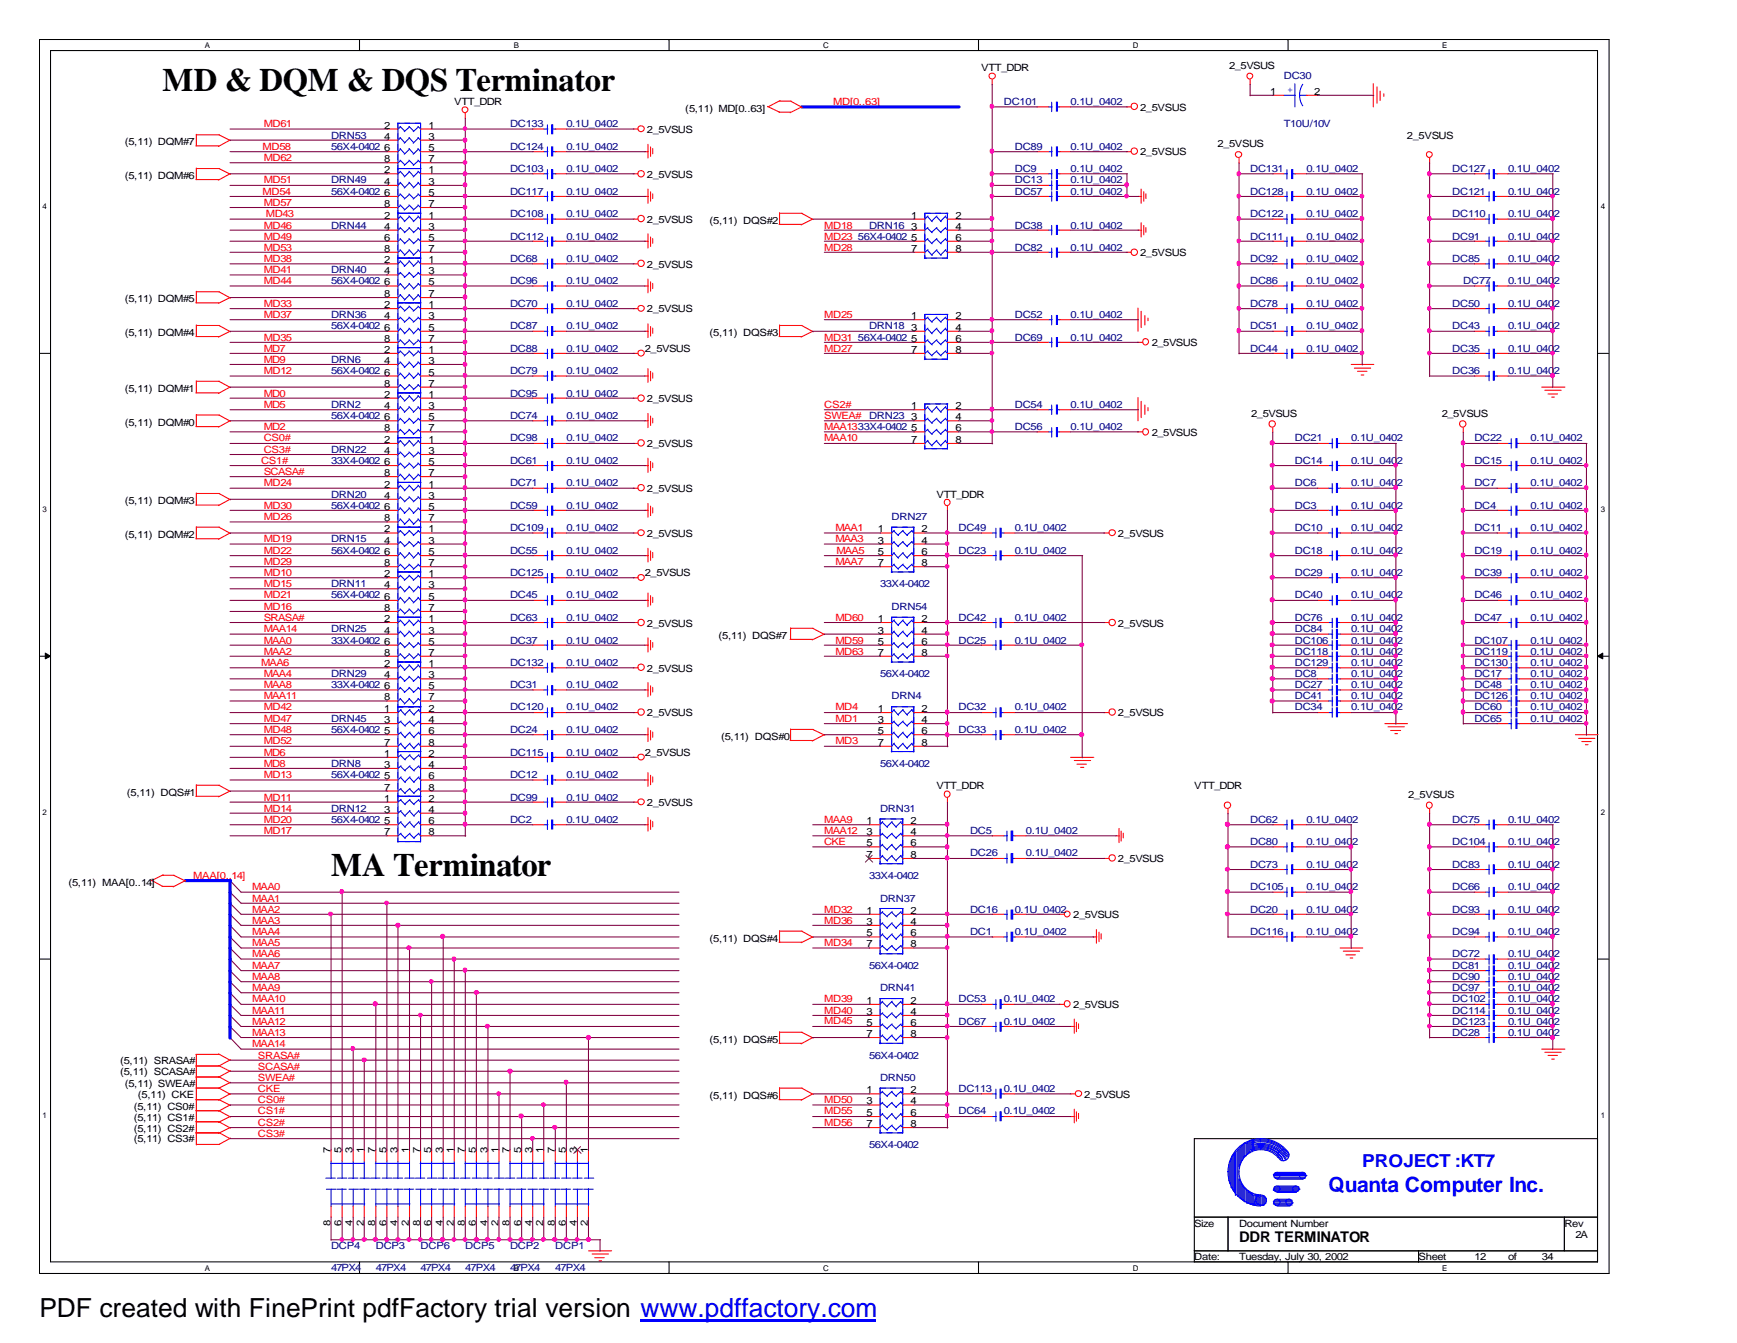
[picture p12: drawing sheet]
<svg xmlns="http://www.w3.org/2000/svg" width="279mm" height="216mm" viewBox="0 0 279 216" stroke-linecap="round" stroke-linejoin="round" font-family="sans-serif">
<defs><g id="words">
<g font-size="5.2">
<text x="26.2" y="14.6">MD &amp; DQM &amp; DQS Terminator</text>
<text x="53.3" y="140.9">MA Terminator</text>
</g>
<text font-size="4.2" x="6.3" y="211.7">PDF created with FinePrint pdfFactory trial version www.pdffactory.com</text>
<text font-size="3.4" fill="#00f" x="213.7" y="191.6">Quanta Computer Inc.</text>
<text font-size="2.9" fill="#00f" x="219.1" y="187.5">PROJECT :KT7</text>
<text font-size="2.4" x="199.3" y="199.7">DDR TERMINATOR</text>
<g font-size="1.6">
<text x="157.8" y="11.4">VTT_DDR</text>
<text x="197.7" y="11.1">2_5VSUS</text>
<text x="73.1" y="16.8">VTT_DDR</text>
<text x="110.2" y="17.9">(5,11) MD[0..63]</text>
<text x="183.4" y="17.8">2_5VSUS</text>
<text x="204.3" y="15.2">1</text>
<text x="211.4" y="15.2">2</text>
<text x="20.1" y="23.4">(5,11) DQM#7</text>
<text x="61.8" y="20.7">2</text>
<text x="61.8" y="22.4">4</text>
<text x="68.9" y="20.7">1</text>
<text x="68.9" y="22.4">3</text>
<text x="104.1" y="21.3">2_5VSUS</text>
<text x="195.8" y="23.7">2_5VSUS</text>
<text x="226.3" y="22.3">2_5VSUS</text>
<text x="20.1" y="28.8">(5,11) DQM#6</text>
<text x="61.8" y="24.3">6</text>
<text x="61.8" y="26.1">8</text>
<text x="61.8" y="27.9">2</text>
<text x="61.8" y="29.7">4</text>
<text x="68.9" y="24.3">5</text>
<text x="68.9" y="26.1">7</text>
<text x="68.9" y="27.9">1</text>
<text x="68.9" y="29.7">3</text>
<text x="104.1" y="28.6">2_5VSUS</text>
<text x="183.4" y="25">2_5VSUS</text>
<text x="61.8" y="35.1">2</text>
<text x="61.8" y="31.5">6</text>
<text x="61.8" y="33.3">8</text>
<text x="68.9" y="35.1">1</text>
<text x="68.9" y="31.5">5</text>
<text x="68.9" y="33.3">7</text>
<text x="104.1" y="35.8">2_5VSUS</text>
<text x="114.1" y="36">(5,11) DQS#2</text>
<text x="146.6" y="35.1">1</text>
<text x="153.7" y="35.1">2</text>
<text x="61.8" y="36.9">4</text>
<text x="61.8" y="38.7">6</text>
<text x="61.8" y="40.5">8</text>
<text x="68.9" y="36.9">3</text>
<text x="68.9" y="38.7">5</text>
<text x="68.9" y="40.5">7</text>
<text x="146.6" y="36.9">3</text>
<text x="146.6" y="38.7">5</text>
<text x="146.6" y="40.5">7</text>
<text x="153.7" y="36.9">4</text>
<text x="153.7" y="38.7">6</text>
<text x="153.7" y="40.5">8</text>
<text x="183.4" y="41.2">2_5VSUS</text>
<text x="61.8" y="42.3">2</text>
<text x="61.8" y="44.1">4</text>
<text x="61.8" y="45.9">6</text>
<text x="61.8" y="47.8">8</text>
<text x="68.9" y="42.3">1</text>
<text x="68.9" y="44.1">3</text>
<text x="68.9" y="45.9">5</text>
<text x="68.9" y="47.8">7</text>
<text x="104.1" y="43">2_5VSUS</text>
<text x="20.1" y="48.6">(5,11) DQM#5</text>
<text x="61.8" y="49.5">2</text>
<text x="61.8" y="51.3">4</text>
<text x="61.8" y="53.2">6</text>
<text x="68.9" y="49.5">1</text>
<text x="68.9" y="51.3">3</text>
<text x="68.9" y="53.2">5</text>
<text x="104.1" y="50.2">2_5VSUS</text>
<text x="146.6" y="51.3">1</text>
<text x="146.6" y="53.2">3</text>
<text x="153.7" y="51.3">2</text>
<text x="153.7" y="53.2">4</text>
<text x="20.1" y="54">(5,11) DQM#4</text>
<text x="61.8" y="54.9">8</text>
<text x="61.8" y="56.7">2</text>
<text x="61.8" y="58.5">4</text>
<text x="68.9" y="54.9">7</text>
<text x="68.9" y="56.7">1</text>
<text x="68.9" y="58.5">3</text>
<text x="103.7" y="56.6">2_5VSUS</text>
<text x="114.1" y="54">(5,11) DQS#3</text>
<text x="146.6" y="54.9">5</text>
<text x="146.6" y="56.7">7</text>
<text x="153.7" y="54.9">6</text>
<text x="153.7" y="56.7">8</text>
<text x="185.3" y="55.6">2_5VSUS</text>
<text x="20.1" y="63">(5,11) DQM#1</text>
<text x="61.8" y="63.9">2</text>
<text x="61.8" y="65.8">4</text>
<text x="61.8" y="60.4">6</text>
<text x="61.8" y="62.1">8</text>
<text x="68.9" y="63.9">1</text>
<text x="68.9" y="65.8">3</text>
<text x="68.9" y="60.4">5</text>
<text x="68.9" y="62.1">7</text>
<text x="104.1" y="64.7">2_5VSUS</text>
<text x="146.6" y="65.8">1</text>
<text x="153.7" y="65.8">2</text>
<text x="20.1" y="68.4">(5,11) DQM#0</text>
<text x="61.8" y="67.6">6</text>
<text x="61.8" y="69.3">8</text>
<text x="61.8" y="71.2">2</text>
<text x="68.9" y="67.6">5</text>
<text x="68.9" y="69.3">7</text>
<text x="68.9" y="71.2">1</text>
<text x="104.1" y="71.9">2_5VSUS</text>
<text x="146.6" y="67.6">3</text>
<text x="146.6" y="69.3">5</text>
<text x="146.6" y="71.2">7</text>
<text x="153.7" y="67.6">4</text>
<text x="153.7" y="69.3">6</text>
<text x="153.7" y="71.2">8</text>
<text x="185.3" y="70.1">2_5VSUS</text>
<text x="201.3" y="67">2_5VSUS</text>
<text x="231.9" y="67">2_5VSUS</text>
<text x="61.8" y="73">4</text>
<text x="61.8" y="74.8">6</text>
<text x="61.8" y="76.5">8</text>
<text x="68.9" y="73">3</text>
<text x="68.9" y="74.8">5</text>
<text x="68.9" y="76.5">7</text>
<text x="20.1" y="81">(5,11) DQM#3</text>
<text x="61.8" y="78.4">2</text>
<text x="61.8" y="80.2">4</text>
<text x="61.8" y="82">6</text>
<text x="61.8" y="83.8">8</text>
<text x="68.9" y="78.4">1</text>
<text x="68.9" y="80.2">3</text>
<text x="68.9" y="82">5</text>
<text x="68.9" y="83.8">7</text>
<text x="104.1" y="79.1">2_5VSUS</text>
<text x="150.6" y="80">VTT_DDR</text>
<text x="20.1" y="86.4">(5,11) DQM#2</text>
<text x="61.8" y="85.6">2</text>
<text x="61.8" y="87.4">4</text>
<text x="61.8" y="89.2">6</text>
<text x="68.9" y="85.6">1</text>
<text x="68.9" y="87.4">3</text>
<text x="68.9" y="89.2">5</text>
<text x="104.1" y="86.3">2_5VSUS</text>
<text x="141.2" y="85.6">1</text>
<text x="141.2" y="87.4">3</text>
<text x="141.2" y="89.2">5</text>
<text x="148.3" y="85.6">2</text>
<text x="148.3" y="87.4">4</text>
<text x="148.3" y="89.2">6</text>
<text x="179.8" y="86.3">2_5VSUS</text>
<text x="61.8" y="91">8</text>
<text x="61.8" y="92.8">2</text>
<text x="61.8" y="94.6">4</text>
<text x="68.9" y="91">7</text>
<text x="68.9" y="92.8">1</text>
<text x="68.9" y="94.6">3</text>
<text x="103.7" y="92.6">2_5VSUS</text>
<text x="141.2" y="91">7</text>
<text x="148.3" y="91">8</text>
<text x="61.8" y="100">2</text>
<text x="61.8" y="101.9">4</text>
<text x="61.8" y="96.4">6</text>
<text x="61.8" y="98.2">8</text>
<text x="68.9" y="100">1</text>
<text x="68.9" y="101.9">3</text>
<text x="68.9" y="96.4">5</text>
<text x="68.9" y="98.2">7</text>
<text x="104.1" y="100.8">2_5VSUS</text>
<text x="141.2" y="100">1</text>
<text x="141.2" y="101.9">3</text>
<text x="148.3" y="100">2</text>
<text x="148.3" y="101.9">4</text>
<text x="179.8" y="100.8">2_5VSUS</text>
<text x="61.8" y="107.3">2</text>
<text x="61.8" y="103.6">6</text>
<text x="61.8" y="105.4">8</text>
<text x="68.9" y="107.3">1</text>
<text x="68.9" y="103.6">5</text>
<text x="68.9" y="105.4">7</text>
<text x="104.1" y="107.9">2_5VSUS</text>
<text x="115.6" y="102.7">(5,11) DQS#7</text>
<text x="141.2" y="103.6">5</text>
<text x="141.2" y="105.4">7</text>
<text x="148.3" y="103.6">6</text>
<text x="148.3" y="105.4">8</text>
<text x="61.8" y="109.1">4</text>
<text x="61.8" y="110.8">6</text>
<text x="61.8" y="112.6">8</text>
<text x="68.9" y="109.1">3</text>
<text x="68.9" y="110.8">5</text>
<text x="68.9" y="112.6">7</text>
<text x="61.8" y="114.5">1</text>
<text x="61.8" y="116.2">3</text>
<text x="61.8" y="118">5</text>
<text x="61.8" y="119.9">7</text>
<text x="68.9" y="114.5">2</text>
<text x="68.9" y="116.2">4</text>
<text x="68.9" y="118">6</text>
<text x="68.9" y="119.9">8</text>
<text x="104.1" y="115.1">2_5VSUS</text>
<text x="116" y="119">(5,11) DQS#0</text>
<text x="141.2" y="114.5">1</text>
<text x="141.2" y="116.2">3</text>
<text x="141.2" y="118">5</text>
<text x="141.2" y="119.9">7</text>
<text x="148.3" y="114.5">2</text>
<text x="148.3" y="116.2">4</text>
<text x="148.3" y="118">6</text>
<text x="148.3" y="119.9">8</text>
<text x="179.8" y="115.1">2_5VSUS</text>
<text x="61.8" y="121.7">1</text>
<text x="61.8" y="123.4">3</text>
<text x="61.8" y="125.3">5</text>
<text x="68.9" y="121.7">2</text>
<text x="68.9" y="123.4">4</text>
<text x="68.9" y="125.3">6</text>
<text x="103.7" y="121.5">2_5VSUS</text>
<text x="20.4" y="127.9">(5,11) DQS#1</text>
<text x="61.8" y="127.1">7</text>
<text x="61.8" y="128.9">1</text>
<text x="61.8" y="130.6">3</text>
<text x="68.9" y="127.1">8</text>
<text x="68.9" y="128.9">2</text>
<text x="68.9" y="130.6">4</text>
<text x="104.1" y="129.5">2_5VSUS</text>
<text x="150.6" y="126.9">VTT_DDR</text>
<text x="192.1" y="126.9">VTT_DDR</text>
<text x="226.5" y="128.4">2_5VSUS</text>
<text x="61.8" y="132.5">5</text>
<text x="61.8" y="134.3">7</text>
<text x="68.9" y="132.5">6</text>
<text x="68.9" y="134.3">8</text>
<text x="139.4" y="132.5">1</text>
<text x="139.4" y="134.3">3</text>
<text x="139.4" y="136.1">5</text>
<text x="139.4" y="137.9">7</text>
<text x="146.5" y="132.5">2</text>
<text x="146.5" y="134.3">4</text>
<text x="146.5" y="136.1">6</text>
<text x="146.5" y="137.9">8</text>
<text x="11" y="142.4">(5,11) MAA[0..14]</text>
<text x="179.8" y="138.6">2_5VSUS</text>
<text x="139.4" y="146.9">1</text>
<text x="139.4" y="148.7">3</text>
<text x="146.5" y="146.9">2</text>
<text x="146.5" y="148.7">4</text>
<text x="172.6" y="147.6">2_5VSUS</text>
<text x="114.1" y="151.4">(5,11) DQS#4</text>
<text x="139.4" y="150.5">5</text>
<text x="139.4" y="152.3">7</text>
<text x="146.5" y="150.5">6</text>
<text x="146.5" y="152.3">8</text>
<text x="139.4" y="161.4">1</text>
<text x="146.5" y="161.4">2</text>
<text x="114.1" y="167.6">(5,11) DQS#5</text>
<text x="139.4" y="163.2">3</text>
<text x="139.4" y="164.9">5</text>
<text x="139.4" y="166.7">7</text>
<text x="146.5" y="163.2">4</text>
<text x="146.5" y="164.9">6</text>
<text x="146.5" y="166.7">8</text>
<text x="172.6" y="162.1">2_5VSUS</text>
<text x="19.3" y="172.9">(5,11) SCASA#</text>
<text x="19.3" y="171">(5,11) SRASA#</text>
<text x="20.1" y="174.7">(5,11) SWEA#</text>
<text x="21.5" y="178.5">(5,11) CS0#</text>
<text x="22.2" y="176.4">(5,11) CKE</text>
<text x="114.1" y="176.6">(5,11) DQS#6</text>
<text x="139.4" y="175.8">1</text>
<text x="139.4" y="177.5">3</text>
<text x="139.4" y="179.4">5</text>
<text x="146.5" y="175.8">2</text>
<text x="146.5" y="177.5">4</text>
<text x="146.5" y="179.4">6</text>
<text x="174.4" y="176.4">2_5VSUS</text>
<text x="21.5" y="183.6">(5,11) CS3#</text>
<text x="21.5" y="182">(5,11) CS2#</text>
<text x="21.5" y="180.3">(5,11) CS1#</text>
<text x="53.2" y="185.4" transform="rotate(-90 53.2 185.4)">7</text>
<text x="54.9" y="185.4" transform="rotate(-90 54.9 185.4)">5</text>
<text x="56.7" y="185.4" transform="rotate(-90 56.7 185.4)">3</text>
<text x="58.5" y="185.4" transform="rotate(-90 58.5 185.4)">1</text>
<text x="60.4" y="185.4" transform="rotate(-90 60.4 185.4)">7</text>
<text x="62.1" y="185.4" transform="rotate(-90 62.1 185.4)">5</text>
<text x="63.9" y="185.4" transform="rotate(-90 63.9 185.4)">3</text>
<text x="65.8" y="185.4" transform="rotate(-90 65.8 185.4)">1</text>
<text x="67.6" y="185.4" transform="rotate(-90 67.6 185.4)">7</text>
<text x="69.3" y="185.4" transform="rotate(-90 69.3 185.4)">5</text>
<text x="71.2" y="185.4" transform="rotate(-90 71.2 185.4)">3</text>
<text x="73" y="185.4" transform="rotate(-90 73 185.4)">1</text>
<text x="74.8" y="185.4" transform="rotate(-90 74.8 185.4)">7</text>
<text x="76.5" y="185.4" transform="rotate(-90 76.5 185.4)">5</text>
<text x="78.4" y="185.4" transform="rotate(-90 78.4 185.4)">3</text>
<text x="80.2" y="185.4" transform="rotate(-90 80.2 185.4)">1</text>
<text x="82" y="185.4" transform="rotate(-90 82 185.4)">7</text>
<text x="83.8" y="185.4" transform="rotate(-90 83.8 185.4)">5</text>
<text x="85.6" y="185.4" transform="rotate(-90 85.6 185.4)">3</text>
<text x="87.4" y="185.4" transform="rotate(-90 87.4 185.4)">1</text>
<text x="89.2" y="185.4" transform="rotate(-90 89.2 185.4)">7</text>
<text x="91" y="185.4" transform="rotate(-90 91 185.4)">5</text>
<text x="92.8" y="185.4" transform="rotate(-90 92.8 185.4)">3</text>
<text x="94.6" y="185.4" transform="rotate(-90 94.6 185.4)">1</text>
<text x="139.4" y="181.2">7</text>
<text x="146.5" y="181.2">8</text>
<text x="53.2" y="197.1" transform="rotate(-90 53.2 197.1)">8</text>
<text x="54.9" y="197.1" transform="rotate(-90 54.9 197.1)">6</text>
<text x="56.7" y="197.1" transform="rotate(-90 56.7 197.1)">4</text>
<text x="58.5" y="197.1" transform="rotate(-90 58.5 197.1)">2</text>
<text x="60.4" y="197.1" transform="rotate(-90 60.4 197.1)">8</text>
<text x="62.1" y="197.1" transform="rotate(-90 62.1 197.1)">6</text>
<text x="63.9" y="197.1" transform="rotate(-90 63.9 197.1)">4</text>
<text x="65.8" y="197.1" transform="rotate(-90 65.8 197.1)">2</text>
<text x="67.6" y="197.1" transform="rotate(-90 67.6 197.1)">8</text>
<text x="69.3" y="197.1" transform="rotate(-90 69.3 197.1)">6</text>
<text x="71.2" y="197.1" transform="rotate(-90 71.2 197.1)">4</text>
<text x="73" y="197.1" transform="rotate(-90 73 197.1)">2</text>
<text x="74.8" y="197.1" transform="rotate(-90 74.8 197.1)">8</text>
<text x="76.5" y="197.1" transform="rotate(-90 76.5 197.1)">6</text>
<text x="78.4" y="197.1" transform="rotate(-90 78.4 197.1)">4</text>
<text x="80.2" y="197.1" transform="rotate(-90 80.2 197.1)">2</text>
<text x="82" y="197.1" transform="rotate(-90 82 197.1)">8</text>
<text x="83.8" y="197.1" transform="rotate(-90 83.8 197.1)">6</text>
<text x="85.6" y="197.1" transform="rotate(-90 85.6 197.1)">4</text>
<text x="87.4" y="197.1" transform="rotate(-90 87.4 197.1)">2</text>
<text x="89.2" y="197.1" transform="rotate(-90 89.2 197.1)">8</text>
<text x="91" y="197.1" transform="rotate(-90 91 197.1)">6</text>
<text x="92.8" y="197.1" transform="rotate(-90 92.8 197.1)">4</text>
<text x="94.6" y="197.1" transform="rotate(-90 94.6 197.1)">2</text>
<text x="192.1" y="197.2">Size</text>
<text x="199.3" y="197.2">Document Number</text>
<text x="251.6" y="197.2">Rev</text>
<text x="192.1" y="202.6">Date:</text>
<text x="199.3" y="202.6">Tuesday, July 30, 2002</text>
<text x="228.2" y="202.6">Sheet</text>
<text x="237.2" y="202.6">12</text>
<text x="242.6" y="202.6">of</text>
<text x="248" y="202.6">34</text>
<text x="253.4" y="199.1">2A</text>
</g>
<g font-size="1.6" fill="#f00">
<text x="134" y="16.8">MD[0..63]</text>
<text x="42.4" y="20.5">MD61</text>
<text x="42.2" y="24">MD58</text>
<text x="42.4" y="29.5">MD51</text>
<text x="42.4" y="25.9">MD62</text>
<text x="42.2" y="31.3">MD54</text>
<text x="42.4" y="33.1">MD57</text>
<text x="42.8" y="34.9">MD43</text>
<text x="42.4" y="36.7">MD46</text>
<text x="42.4" y="38.5">MD49</text>
<text x="42.4" y="40.3">MD53</text>
<text x="132.6" y="38.5">MD23</text>
<text x="132.6" y="36.7">MD18</text>
<text x="132.6" y="40.3">MD28</text>
<text x="42.4" y="42.1">MD38</text>
<text x="42.4" y="45.7">MD44</text>
<text x="42.4" y="43.9">MD41</text>
<text x="42.4" y="49.4">MD33</text>
<text x="42.4" y="51.1">MD37</text>
<text x="132.6" y="51.1">MD25</text>
<text x="42.4" y="54.8">MD35</text>
<text x="42.4" y="56.6">MD7</text>
<text x="42.4" y="58.3">MD9</text>
<text x="132.6" y="54.8">MD31</text>
<text x="132.6" y="56.6">MD27</text>
<text x="42.4" y="60.1">MD12</text>
<text x="42.4" y="63.8">MD0</text>
<text x="42.4" y="65.5">MD5</text>
<text x="132.6" y="65.5">CS2#</text>
<text x="42.4" y="71">CS0#</text>
<text x="42.4" y="69.2">MD2</text>
<text x="132.6" y="67.4">SWEA#</text>
<text x="132.6" y="69.2">MAA1333X4-0402</text>
<text x="132.6" y="71">MAA10</text>
<text x="42" y="74.6">CS1#</text>
<text x="42.4" y="76.4">SCASA#</text>
<text x="42.4" y="72.8">CS3#</text>
<text x="42.4" y="78.1">MD24</text>
<text x="42.4" y="81.8">MD30</text>
<text x="42.4" y="83.6">MD26</text>
<text x="42.4" y="89">MD22</text>
<text x="42.4" y="87.2">MD19</text>
<text x="134.4" y="87.2">MAA3</text>
<text x="134.4" y="85.4">MAA1</text>
<text x="134.5" y="89">MAA5</text>
<text x="42.4" y="90.8">MD29</text>
<text x="42.4" y="94.4">MD15</text>
<text x="42.4" y="92.6">MD10</text>
<text x="134.4" y="90.8">MAA7</text>
<text x="42.4" y="98">MD16</text>
<text x="42.4" y="96.2">MD21</text>
<text x="42.4" y="99.8">SRASA#</text>
<text x="42.4" y="101.6">MAA14</text>
<text x="134.4" y="99.8">MD60</text>
<text x="42" y="107">MAA6</text>
<text x="42.4" y="103.5">MAA0</text>
<text x="42.4" y="105.2">MAA2</text>
<text x="134.4" y="105.2">MD63</text>
<text x="134.4" y="103.5">MD59</text>
<text x="42.4" y="112.4">MAA11</text>
<text x="42.4" y="110.7">MAA8</text>
<text x="42.4" y="108.9">MAA4</text>
<text x="42.4" y="117.9">MD48</text>
<text x="42.4" y="119.6">MD52</text>
<text x="42.4" y="116.1">MD47</text>
<text x="42.4" y="114.2">MD42</text>
<text x="134.4" y="114.2">MD4</text>
<text x="134.4" y="116.1">MD1</text>
<text x="134.4" y="119.6">MD3</text>
<text x="42.4" y="125.1">MD13</text>
<text x="42.4" y="121.5">MD6</text>
<text x="42.4" y="123.3">MD8</text>
<text x="42.4" y="130.5">MD14</text>
<text x="42.4" y="128.7">MD11</text>
<text x="42.4" y="134.1">MD17</text>
<text x="42.4" y="132.2">MD20</text>
<text x="132.6" y="132.2">MAA9</text>
<text x="132.6" y="134.1">MAA12</text>
<text x="132.6" y="135.9">CKE</text>
<text x="31.1" y="141.3">MAA[0..14]</text>
<text x="40.6" y="143.1">MAA0</text>
<text x="40.6" y="144.9">MAA1</text>
<text x="40.6" y="148.5">MAA3</text>
<text x="40.6" y="146.7">MAA2</text>
<text x="132.6" y="148.5">MD36</text>
<text x="132.6" y="146.7">MD32</text>
<text x="40.6" y="150.3">MAA4</text>
<text x="40.6" y="155.7">MAA7</text>
<text x="40.6" y="153.9">MAA6</text>
<text x="40.6" y="152.1">MAA5</text>
<text x="132.6" y="152.1">MD34</text>
<text x="40.6" y="159.3">MAA9</text>
<text x="40.6" y="157.6">MAA8</text>
<text x="40.6" y="161.1">MAA10</text>
<text x="132.6" y="161.1">MD39</text>
<text x="40.6" y="166.5">MAA13</text>
<text x="40.6" y="164.8">MAA12</text>
<text x="40.6" y="163">MAA11</text>
<text x="132.6" y="164.6">MD45</text>
<text x="132.6" y="163">MD40</text>
<text x="40.6" y="168.3">MAA14</text>
<text x="41.5" y="172">SCASA#</text>
<text x="41.5" y="170.2">SRASA#</text>
<text x="41.5" y="173.7">SWEA#</text>
<text x="41.5" y="179.2">CS1#</text>
<text x="41.5" y="177.4">CS0#</text>
<text x="41.5" y="175.6">CKE</text>
<text x="132.6" y="177.4">MD50</text>
<text x="132.6" y="179.2">MD55</text>
<text x="41.5" y="181">CS2#</text>
<text x="41.5" y="182.8">CS3#</text>
<text x="132.6" y="181">MD56</text>
</g>
<g font-size="1.6" fill="#000080">
<text x="161.5" y="16.8">DC101</text>
<text x="172.2" y="16.8">0.1U_0402</text>
<text x="206.5" y="12.7">DC30</text>
<text x="53.3" y="22.3">DRN53</text>
<text x="82" y="20.5">DC133</text>
<text x="91.1" y="20.5">0.1U_0402</text>
<text x="206.5" y="20.5">T10U/10V</text>
<text x="53.3" y="24">56X4-0402</text>
<text x="53.3" y="29.5">DRN49</text>
<text x="82" y="24">DC124</text>
<text x="82" y="27.7">DC103</text>
<text x="91.1" y="24">0.1U_0402</text>
<text x="91.1" y="27.7">0.1U_0402</text>
<text x="163.2" y="27.7">DC9</text>
<text x="163.2" y="29.5">DC13</text>
<text x="163.2" y="24">DC89</text>
<text x="172.2" y="27.7">0.1U_0402</text>
<text x="172.2" y="29.5">0.1U_0402</text>
<text x="172.2" y="24">0.1U_0402</text>
<text x="201.1" y="27.7">DC131</text>
<text x="210.1" y="27.7">0.1U_0402</text>
<text x="233.6" y="27.7">DC127</text>
<text x="242.6" y="27.7">0.1U_0402</text>
<text x="53.3" y="31.3">56X4-0402</text>
<text x="82" y="34.9">DC108</text>
<text x="82" y="31.3">DC117</text>
<text x="91.1" y="34.9">0.1U_0402</text>
<text x="91.1" y="31.3">0.1U_0402</text>
<text x="163.2" y="31.3">DC57</text>
<text x="172.2" y="31.3">0.1U_0402</text>
<text x="201.1" y="34.9">DC122</text>
<text x="201.1" y="31.3">DC128</text>
<text x="210.1" y="34.9">0.1U_0402</text>
<text x="210.1" y="31.3">0.1U_0402</text>
<text x="233.6" y="31.3">DC121</text>
<text x="233.6" y="34.9">DC110</text>
<text x="242.6" y="31.3">0.1U_040</text>
<text x="242.6" y="34.9">0.1U_040</text>
<text x="249.9" y="31.3">2</text>
<text x="249.9" y="34.9">2</text>
<text x="53.3" y="36.7">DRN44</text>
<text x="82" y="38.5">DC112</text>
<text x="91.1" y="38.5">0.1U_0402</text>
<text x="138" y="38.5">56X4-0402</text>
<text x="139.8" y="36.7">DRN16</text>
<text x="163.2" y="40.3">DC82</text>
<text x="163.2" y="36.7">DC38</text>
<text x="172.2" y="40.3">0.1U_0402</text>
<text x="172.2" y="36.7">0.1U_0402</text>
<text x="201.1" y="38.5">DC111</text>
<text x="210.1" y="38.5">0.1U_0402</text>
<text x="233.6" y="38.5">DC91</text>
<text x="242.6" y="38.5">0.1U_040</text>
<text x="249.9" y="38.5">2</text>
<text x="53.3" y="43.9">DRN40</text>
<text x="53.3" y="45.7">56X4-0402</text>
<text x="82" y="45.7">DC96</text>
<text x="82" y="42.1">DC68</text>
<text x="91.1" y="45.7">0.1U_0402</text>
<text x="91.1" y="42.1">0.1U_0402</text>
<text x="201.1" y="45.7">DC86</text>
<text x="201.1" y="42.1">DC92</text>
<text x="210.1" y="45.7">0.1U_0402</text>
<text x="210.1" y="42.1">0.1U_0402</text>
<text x="233.6" y="42.1">DC85</text>
<text x="235.4" y="45.7">DC77</text>
<text x="242.6" y="45.7">0.1U_040</text>
<text x="242.6" y="42.1">0.1U_040</text>
<text x="249.9" y="45.7">2</text>
<text x="249.9" y="42.1">2</text>
<text x="53.3" y="51.1">DRN36</text>
<text x="53.3" y="52.9">56X4-0402</text>
<text x="82" y="52.9">DC87</text>
<text x="82" y="49.4">DC70</text>
<text x="91.1" y="52.9">0.1U_0402</text>
<text x="91.1" y="49.4">0.1U_0402</text>
<text x="139.8" y="52.9">DRN18</text>
<text x="163.2" y="51.1">DC52</text>
<text x="172.2" y="51.1">0.1U_0402</text>
<text x="201.1" y="49.4">DC78</text>
<text x="201.1" y="52.9">DC51</text>
<text x="210.1" y="49.4">0.1U_0402</text>
<text x="210.1" y="52.9">0.1U_0402</text>
<text x="233.6" y="52.9">DC43</text>
<text x="233.6" y="49.4">DC50</text>
<text x="242.6" y="52.9">0.1U_040</text>
<text x="242.6" y="49.4">0.1U_040</text>
<text x="249.9" y="52.9">2</text>
<text x="249.9" y="49.4">2</text>
<text x="53.3" y="58.3">DRN6</text>
<text x="82" y="56.6">DC88</text>
<text x="91.1" y="56.6">0.1U_0402</text>
<text x="138" y="54.8">56X4-0402</text>
<text x="163.2" y="54.8">DC69</text>
<text x="172.2" y="54.8">0.1U_0402</text>
<text x="201.1" y="56.6">DC44</text>
<text x="210.1" y="56.6">0.1U_0402</text>
<text x="233.6" y="56.6">DC35</text>
<text x="242.6" y="56.6">0.1U_040</text>
<text x="249.9" y="56.6">2</text>
<text x="53.3" y="65.5">DRN2</text>
<text x="53.3" y="60.1">56X4-0402</text>
<text x="82" y="60.1">DC79</text>
<text x="82" y="63.8">DC95</text>
<text x="91.1" y="60.1">0.1U_0402</text>
<text x="91.1" y="63.8">0.1U_0402</text>
<text x="163.2" y="65.5">DC54</text>
<text x="172.2" y="65.5">0.1U_0402</text>
<text x="233.6" y="60.1">DC36</text>
<text x="242.6" y="60.1">0.1U_040</text>
<text x="249.9" y="60.1">2</text>
<text x="53.3" y="67.4">56X4-0402</text>
<text x="82" y="71">DC98</text>
<text x="82" y="67.4">DC74</text>
<text x="91.1" y="71">0.1U_0402</text>
<text x="91.1" y="67.4">0.1U_0402</text>
<text x="139.8" y="67.4">DRN23</text>
<text x="163.2" y="69.2">DC56</text>
<text x="172.2" y="69.2">0.1U_0402</text>
<text x="208.3" y="71">DC21</text>
<text x="217.3" y="71">0.1U_0402</text>
<text x="237.2" y="71">DC22</text>
<text x="246.2" y="71">0.1U_0402</text>
<text x="53.3" y="72.8">DRN22</text>
<text x="53.3" y="74.6">33X4-0402</text>
<text x="82" y="74.6">DC61</text>
<text x="91.1" y="74.6">0.1U_0402</text>
<text x="208.3" y="74.6">DC14</text>
<text x="217.3" y="74.6">0.1U_040</text>
<text x="224.7" y="74.6">2</text>
<text x="237.2" y="74.6">DC15</text>
<text x="246.2" y="74.6">0.1U_0402</text>
<text x="53.3" y="80">DRN20</text>
<text x="53.3" y="81.8">56X4-0402</text>
<text x="82" y="78.1">DC71</text>
<text x="82" y="81.8">DC59</text>
<text x="91.1" y="78.1">0.1U_0402</text>
<text x="91.1" y="81.8">0.1U_0402</text>
<text x="143.4" y="83.6">DRN27</text>
<text x="208.3" y="81.8">DC3</text>
<text x="208.3" y="78.1">DC6</text>
<text x="217.3" y="81.8">0.1U_040</text>
<text x="217.3" y="78.1">0.1U_040</text>
<text x="224.7" y="81.8">2</text>
<text x="224.7" y="78.1">2</text>
<text x="237.2" y="81.8">DC4</text>
<text x="237.2" y="78.1">DC7</text>
<text x="246.2" y="81.8">0.1U_0402</text>
<text x="246.2" y="78.1">0.1U_0402</text>
<text x="53.3" y="87.2">DRN15</text>
<text x="53.3" y="89">56X4-0402</text>
<text x="82" y="85.4">DC109</text>
<text x="82" y="89">DC55</text>
<text x="91.1" y="85.4">0.1U_0402</text>
<text x="91.1" y="89">0.1U_0402</text>
<text x="154.2" y="85.4">DC49</text>
<text x="154.2" y="89">DC23</text>
<text x="163.2" y="85.4">0.1U_0402</text>
<text x="163.2" y="89">0.1U_0402</text>
<text x="208.3" y="85.4">DC10</text>
<text x="208.3" y="89">DC18</text>
<text x="217.3" y="85.4">0.1U_040</text>
<text x="217.3" y="89">0.1U_040</text>
<text x="224.7" y="85.4">2</text>
<text x="224.7" y="89">2</text>
<text x="237.2" y="89">DC19</text>
<text x="237.2" y="85.4">DC11</text>
<text x="246.2" y="89">0.1U_0402</text>
<text x="246.2" y="85.4">0.1U_0402</text>
<text x="53.3" y="94.4">DRN11</text>
<text x="82" y="92.6">DC125</text>
<text x="91.1" y="92.6">0.1U_0402</text>
<text x="141.6" y="94.4">33X4-0402</text>
<text x="208.3" y="92.6">DC29</text>
<text x="217.3" y="92.6">0.1U_040</text>
<text x="224.7" y="92.6">2</text>
<text x="237.2" y="92.6">DC39</text>
<text x="246.2" y="92.6">0.1U_0402</text>
<text x="53.3" y="101.6">DRN25</text>
<text x="53.3" y="96.2">56X4-0402</text>
<text x="82" y="96.2">DC45</text>
<text x="82" y="99.8">DC63</text>
<text x="91.1" y="96.2">0.1U_0402</text>
<text x="91.1" y="99.8">0.1U_0402</text>
<text x="143.4" y="98">DRN54</text>
<text x="154.2" y="99.8">DC42</text>
<text x="163.2" y="99.8">0.1U_0402</text>
<text x="208.3" y="96.2">DC40</text>
<text x="208.3" y="99.8">DC76</text>
<text x="208.3" y="101.6">DC84</text>
<text x="217.3" y="96.2">0.1U_040</text>
<text x="217.3" y="99.8">0.1U_040</text>
<text x="217.3" y="101.6">0.1U_0402</text>
<text x="224.7" y="96.2">2</text>
<text x="224.7" y="99.8">2</text>
<text x="237.2" y="99.8">DC47</text>
<text x="237.2" y="96.2">DC46</text>
<text x="246.2" y="99.8">0.1U_0402</text>
<text x="246.2" y="96.2">0.1U_0402</text>
<text x="53.3" y="103.5">33X4-0402</text>
<text x="82" y="103.5">DC37</text>
<text x="82" y="107">DC132</text>
<text x="91.1" y="103.5">0.1U_0402</text>
<text x="91.1" y="107">0.1U_0402</text>
<text x="154.2" y="103.5">DC25</text>
<text x="163.2" y="103.5">0.1U_0402</text>
<text x="208.3" y="103.5">DC106</text>
<text x="208.3" y="105.2">DC118</text>
<text x="208.3" y="107">DC129</text>
<text x="217.3" y="103.5">0.1U_0402</text>
<text x="217.3" y="105.2">0.1U_0402</text>
<text x="217.3" y="107">0.1U_0402</text>
<text x="237.2" y="103.5">DC107</text>
<text x="237.2" y="105.2">DC119</text>
<text x="237.2" y="107">DC130</text>
<text x="246.2" y="103.5">0.1U_0402</text>
<text x="246.2" y="105.2">0.1U_0402</text>
<text x="246.2" y="107">0.1U_0402</text>
<text x="53.3" y="108.9">DRN29</text>
<text x="53.3" y="110.7">33X4-0402</text>
<text x="82" y="110.7">DC31</text>
<text x="91.1" y="110.7">0.1U_0402</text>
<text x="141.6" y="108.9">56X4-0402</text>
<text x="143.4" y="112.4">DRN4</text>
<text x="208.3" y="108.9">DC8</text>
<text x="208.3" y="112.4">DC41</text>
<text x="208.3" y="110.7">DC27</text>
<text x="217.3" y="108.9">0.1U_0402</text>
<text x="217.3" y="112.4">0.1U_0402</text>
<text x="217.3" y="110.7">0.1U_0402</text>
<text x="237.2" y="108.9">DC17</text>
<text x="237.2" y="112.4">DC126</text>
<text x="237.2" y="110.7">DC48</text>
<text x="246.2" y="108.9">0.1U_0402</text>
<text x="246.2" y="112.4">0.1U_0402</text>
<text x="246.2" y="110.7">0.1U_0402</text>
<text x="53.3" y="116.1">DRN45</text>
<text x="53.3" y="117.9">56X4-0402</text>
<text x="82" y="114.2">DC120</text>
<text x="82" y="117.9">DC24</text>
<text x="91.1" y="114.2">0.1U_0402</text>
<text x="91.1" y="117.9">0.1U_0402</text>
<text x="154.2" y="117.9">DC33</text>
<text x="154.2" y="114.2">DC32</text>
<text x="163.2" y="117.9">0.1U_0402</text>
<text x="163.2" y="114.2">0.1U_0402</text>
<text x="208.3" y="114.2">DC34</text>
<text x="217.3" y="114.2">0.1U_0402</text>
<text x="237.2" y="116.1">DC65</text>
<text x="237.2" y="114.2">DC60</text>
<text x="246.2" y="116.1">0.1U_0402</text>
<text x="246.2" y="114.2">0.1U_0402</text>
<text x="53.3" y="123.3">DRN8</text>
<text x="53.3" y="125.1">56X4-0402</text>
<text x="82" y="121.5">DC115</text>
<text x="82" y="125.1">DC12</text>
<text x="91.1" y="121.5">0.1U_0402</text>
<text x="91.1" y="125.1">0.1U_0402</text>
<text x="141.6" y="123.3">56X4-0402</text>
<text x="53.3" y="130.5">DRN12</text>
<text x="82" y="128.7">DC99</text>
<text x="91.1" y="128.7">0.1U_0402</text>
<text x="141.6" y="130.5">DRN31</text>
<text x="53.3" y="132.2">56X4-0402</text>
<text x="82" y="132.2">DC2</text>
<text x="91.1" y="132.2">0.1U_0402</text>
<text x="156" y="134.1">DC5</text>
<text x="156" y="137.7">DC26</text>
<text x="165" y="134.1">0.1U_0402</text>
<text x="165" y="137.7">0.1U_0402</text>
<text x="201.1" y="132.2">DC62</text>
<text x="201.1" y="135.9">DC80</text>
<text x="210.1" y="132.2">0.1U_0402</text>
<text x="210.1" y="135.9">0.1U_040</text>
<text x="217.5" y="135.9">2</text>
<text x="233.6" y="135.9">DC104</text>
<text x="233.6" y="132.2">DC75</text>
<text x="242.6" y="135.9">0.1U_040</text>
<text x="242.6" y="132.2">0.1U_0402</text>
<text x="249.9" y="135.9">2</text>
<text x="139.8" y="141.3">33X4-0402</text>
<text x="201.1" y="139.5">DC73</text>
<text x="201.1" y="143.1">DC105</text>
<text x="210.1" y="139.5">0.1U_040</text>
<text x="210.1" y="143.1">0.1U_040</text>
<text x="217.5" y="139.5">2</text>
<text x="217.5" y="143.1">2</text>
<text x="233.6" y="139.5">DC83</text>
<text x="233.6" y="143.1">DC66</text>
<text x="242.6" y="139.5">0.1U_040</text>
<text x="242.6" y="143.1">0.1U_040</text>
<text x="249.9" y="139.5">2</text>
<text x="249.9" y="143.1">2</text>
<text x="141.6" y="144.9">DRN37</text>
<text x="156" y="146.7">DC16</text>
<text x="163.2" y="146.7">0.1U_0402</text>
<text x="201.1" y="146.7">DC20</text>
<text x="210.1" y="146.7">0.1U_040</text>
<text x="217.5" y="146.7">2</text>
<text x="233.6" y="146.7">DC93</text>
<text x="242.6" y="146.7">0.1U_040</text>
<text x="249.9" y="146.7">2</text>
<text x="139.8" y="155.7">56X4-0402</text>
<text x="156" y="150.3">DC1</text>
<text x="163.2" y="150.3">0.1U_0402</text>
<text x="201.1" y="150.3">DC116</text>
<text x="210.1" y="150.3">0.1U_040</text>
<text x="217.5" y="150.3">2</text>
<text x="233.6" y="150.3">DC94</text>
<text x="233.6" y="153.9">DC72</text>
<text x="233.6" y="155.7">DC81</text>
<text x="242.6" y="150.3">0.1U_040</text>
<text x="242.6" y="153.9">0.1U_040</text>
<text x="242.6" y="155.7">0.1U_0402</text>
<text x="249.9" y="150.3">2</text>
<text x="249.9" y="153.9">2</text>
<text x="141.6" y="159.3">DRN41</text>
<text x="154.2" y="161.1">DC53</text>
<text x="161.5" y="161.1">0.1U_0402</text>
<text x="233.6" y="161.1">DC102</text>
<text x="233.6" y="159.3">DC97</text>
<text x="233.6" y="157.6">DC90</text>
<text x="242.6" y="161.1">0.1U_0402</text>
<text x="242.6" y="159.3">0.1U_0402</text>
<text x="242.6" y="157.6">0.1U_0402</text>
<text x="154.2" y="164.8">DC67</text>
<text x="161.5" y="164.8">0.1U_0402</text>
<text x="233.6" y="166.5">DC28</text>
<text x="233.6" y="163">DC114</text>
<text x="233.6" y="164.8">DC123</text>
<text x="242.6" y="166.5">0.1U_0402</text>
<text x="242.6" y="163">0.1U_0402</text>
<text x="242.6" y="164.8">0.1U_0402</text>
<text x="139.8" y="170.2">56X4-0402</text>
<text x="141.6" y="173.7">DRN50</text>
<text x="154.2" y="179.2">DC64</text>
<text x="154.2" y="175.6">DC113</text>
<text x="161.5" y="179.2">0.1U_0402</text>
<text x="161.5" y="175.6">0.1U_0402</text>
<text x="139.8" y="184.6">56X4-0402</text>
<text x="53.3" y="200.8">DCP4</text>
<text x="60.5" y="200.8">DCP3</text>
<text x="67.6" y="200.8">DCP6</text>
<text x="74.8" y="200.8">DCP5</text>
<text x="82" y="200.8">DCP2</text>
<text x="89.3" y="200.8">DCP1</text>
<text x="53.3" y="204.4">47PX4</text>
<text x="60.5" y="204.4">47PX4</text>
<text x="67.6" y="204.4">47PX4</text>
<text x="74.8" y="204.4">47PX4</text>
<text x="82" y="204.4">47PX4</text>
<text x="89.3" y="204.4">47PX4</text>
</g>
<text font-size="1.6" fill="#00f" x="207.9" y="15" transform="rotate(-90 207.9 15)">+</text>
<g font-size="1.3">
<text x="32.9" y="7.8">A</text>
<text x="82.6" y="7.8">B</text>
<text x="132.4" y="7.8">C</text>
<text x="182.2" y="7.8">D</text>
<text x="232" y="7.8">E</text>
<text x="6.9" y="33.6">4</text>
<text x="257.5" y="33.6">4</text>
<text x="6.9" y="82.3">3</text>
<text x="257.5" y="82.3">3</text>
<text x="6.9" y="131">2</text>
<text x="257.5" y="131">2</text>
<text x="6.9" y="179.7">1</text>
<text x="257.5" y="179.7">1</text>
<text x="32.9" y="204.3">A</text>
<text x="82.6" y="204.3">B</text>
<text x="132.4" y="204.3">C</text>
<text x="182.2" y="204.3">D</text>
<text x="232" y="204.3">E</text>
</g>
</g></defs>
<path d="M6.3 6.3h252.5v198.4h-252.5zM8.1 8.1h248.9v194.8h-248.9z" fill="none" stroke="#000" stroke-width=".17"/>
<g fill="#fff">
<path d="M32.9 6.6h.8v1.4h-.8z"/>
<path d="M32.9 203.1h.8v1.5h-.8z"/>
</g>
<path d="M57.8 6.3v1.8M57.8 202.9v1.7" fill="none" stroke="#000" stroke-width=".17"/>
<g fill="#fff">
<path d="M82.6 6.6h.9v1.4h-.9z"/>
<path d="M82.6 203.1h.9v1.5h-.9z"/>
</g>
<path d="M107.6 6.3v1.8M107.6 202.9v1.7" fill="none" stroke="#000" stroke-width=".17"/>
<g fill="#fff">
<path d="M132.4 6.6h.9v1.4h-.9z"/>
<path d="M132.4 203.1h.9v1.5h-.9z"/>
</g>
<path d="M157.4 6.3v1.8M157.4 202.9v1.7" fill="none" stroke="#000" stroke-width=".17"/>
<g fill="#fff">
<path d="M182.2 6.6h.9v1.4h-.9z"/>
<path d="M182.2 203.1h.9v1.5h-.9z"/>
</g>
<path d="M207.2 6.3v1.8M207.2 202.9v1.7" fill="none" stroke="#000" stroke-width=".17"/>
<g fill="#fff">
<path d="M232 6.6h.8v1.4h-.8z"/>
<path d="M232 203.1h.8v1.5h-.8z"/>
<path d="M6.9 32.4h.6v1.5h-.6z"/>
<path d="M257.5 32.4h.6v1.5h-.6z"/>
<path d="M6.9 81.1h.6v1.4h-.6z"/>
<path d="M257.5 81.1h.6v1.4h-.6z"/>
</g>
<path d="M6.3 56.8h1.8M257 56.8h1.7" fill="none" stroke="#000" stroke-width=".17"/>
<g fill="#fff">
<path d="M6.9 129.8h.6v1.4h-.6z"/>
<path d="M257.5 129.8h.6v1.4h-.6z"/>
</g>
<path d="M6.3 105.5h1.8M257 105.5h1.7" fill="none" stroke="#000" stroke-width=".17"/>
<g fill="#000" stroke="#000" stroke-width=".16">
<path d="M7.3 105l.8 .5-.8 .4z" fill-rule="evenodd"/>
<path d="M257 105.5l.8-.5v.9z" fill-rule="evenodd"/>
</g>
<g fill="#fff">
<path d="M6.9 178.5h.6v1.4h-.6z"/>
<path d="M257.5 178.5h.6v1.4h-.6z"/>
</g>
<path d="M6.3 154.2h1.8M257 154.2h1.7M192.1 183h64.9v19.9h-64.9zM192.1 195.7h64.9M197.5 195.7v5.4M251.6 195.7v5.4M192.1 201.1h64.9M228.2 201.1v1.8" fill="none" stroke="#000" stroke-width=".17"/>
<g fill="none" stroke="#f00" stroke-width=".17">
<path d="M74.8 18.2v.8M123.4 17.1l2 .9M125.3 18h1.9M125.4 16.3h1.9M125.5 16.2l-2 1M127.2 16.3l1.8 1M128.9 17.2l-1.8 .9M159.6 12.8v.8M166.8 17.2h1.9M170.4 17.2h1.8M181.2 17.2h.7M201.1 12.8v.8"/>
<path d="M204.7 15.3h1.8M210.1 15.3h1.8M220.9 13.5v3.7M221.5 14v2.6M222 14.6v1.6M222.6 15.1v.4M31.5 28.9h3.7M31.5 23.5h3.7M31.6 21.6v1.9M31.6 27v1.9M31.6 27.1h3.7M31.6 21.7h3.7"/>
<path d="M35.2 27.1l1.9 .9M35.2 21.7l1.9 .9M37 27.9l-1.9 1.1M37 22.5l-1.9 1M62.2 27.9h1.8M62.2 24.4h1.8M62.2 38.8h1.8M62.2 20.7h1.8M62.2 35.2h1.8M62.2 31.6h1.8M62.2 37h1.8M62.2 22.5h1.8"/>
<path d="M62.2 26.2h1.8M62.2 29.8h1.8M62.2 33.4h1.8M67.6 27.9h1.8M67.6 24.4h1.8M67.6 38.8h1.8M67.6 20.7h1.8M67.6 35.2h1.8M67.6 31.6h1.8M67.6 37h1.8M67.6 22.5h1.8M67.6 26.2h1.8"/>
<path d="M67.6 29.8h1.8M67.6 33.4h1.8M85.7 27.9h1.8M85.7 24.4h1.8M85.7 38.8h1.8M85.7 20.7h1.8M85.7 35.2h1.8M85.7 31.6h1.8M89.3 27.9h1.8M89.3 24.4h1.8M89.3 38.8h1.8M89.3 20.7h1.8"/>
<path d="M89.3 35.2h1.8M89.3 31.6h1.8M101.9 27.9h.7M101.9 20.7h.7M101.9 35.2h.7M103.7 24.4h.6M103.7 38.8h.6M103.7 31.6h.6M104.2 23.2v2.2M104.2 30.4v2.3M104.2 37.6v2.3M104.6 23.6v1.5"/>
<path d="M104.6 30.8v1.5M104.6 38.1v1.5M105 23.9v.8M105 31.2v.7M105 38.4v.7M125.3 36.1h3.6M125.4 34.2v1.9M125.4 34.3h3.6M128.9 34.3l1.9 1M130.7 35.2l-1.8 1M147 38.8h1.8M147 35.2h1.8"/>
<path d="M147 37h1.8M152.4 38.8h1.8M152.4 35.2h1.8M152.4 37h1.8M166.8 27.9h1.9M166.8 24.4h1.9M166.8 31.6h1.9M166.8 37h1.9M166.8 29.8h1.9M170.4 27.9h1.8M170.4 24.4h1.8M170.4 31.6h1.8"/>
<path d="M170.4 37h1.8M170.4 29.8h1.8M181.2 24.4h.7M183 31.6h.6M183 37h.6M183.6 30.4v2.3M183.6 35.8v2.3M184 30.8v1.5M184 36.2v1.6M184.3 31.2v.7M184.3 36.6v.7M199.3 25.4v.8"/>
<path d="M204.7 27.9h1.8M204.7 38.8h1.8M204.7 35.2h1.8M204.7 31.6h1.8M208.3 27.9h1.8M208.3 38.8h1.8M208.3 35.2h1.8M208.3 31.6h1.8M230 25.4v.8M237.2 27.9h1.7M237.2 38.8h1.7M237.2 35.2h1.7"/>
<path d="M237.2 31.6h1.7M240.8 27.9h1.8M240.8 38.8h1.8M240.8 35.2h1.8M240.8 31.6h1.8M31.5 48.7h3.7M31.5 54.1h3.7M31.6 46.8v1.9M31.6 52.2v1.9M31.6 46.9h3.7M31.6 52.3h3.7M35.2 46.9l1.9 1"/>
<path d="M35.2 52.3l1.9 1M37 47.8l-1.9 1M37 53.3l-1.9 .9M62.2 58.6h1.8M62.2 56.8h1.8M62.2 53.3h1.8M62.2 46h1.8M62.2 49.6h1.8M62.2 42.4h1.8M62.2 55h1.8M62.2 40.6h1.8M62.2 51.4h1.8"/>
<path d="M62.2 44.2h1.8M62.2 47.8h1.8M67.6 58.6h1.8M67.6 56.8h1.8M67.6 53.3h1.8M67.6 46h1.8M67.6 49.6h1.8M67.6 42.4h1.8M67.6 55h1.8M67.6 40.6h1.8M67.6 51.4h1.8M67.6 44.2h1.8"/>
<path d="M67.6 47.8h1.8M85.7 56.8h1.8M85.7 53.3h1.8M85.7 46h1.8M85.7 49.6h1.8M85.7 42.4h1.8M89.3 56.8h1.8M89.3 53.3h1.8M89.3 46h1.8M89.3 49.6h1.8M89.3 42.4h1.8M101.9 56.8h.7"/>
<path d="M101.9 49.6h.7M101.9 42.4h.7M103.7 53.3h.6M103.7 46h.6M104.2 44.9v2.2M104.2 52.1v2.2M104.2 59.3v2.2M104.6 45.3v1.5M104.6 52.5v1.5M104.6 59.7v1.5M105 45.6v.8M105 52.7v.9"/>
<path d="M105 59.9v.9M125.3 54.1h3.6M125.4 52.2v1.9M125.4 52.3h3.6M128.9 52.3l1.9 1M130.7 53.3l-1.8 .9M147 56.8h1.8M147 53.3h1.8M147 55h1.8M147 40.6h1.8M147 51.4h1.8M152.4 56.8h1.8"/>
<path d="M152.4 53.3h1.8M152.4 55h1.8M152.4 40.6h1.8M152.4 51.4h1.8M166.8 55h1.9M166.8 40.6h1.9M166.8 51.4h1.9M170.4 55h1.8M170.4 40.6h1.8M170.4 51.4h1.8M181.2 40.6h.7M183 55h.8"/>
<path d="M183 49.5v3.8M183.6 50v2.7M184.1 50.7v1.5M184.7 51.1v.5M204.7 56.8h1.8M204.7 53.3h1.8M204.7 46h1.8M204.7 49.6h1.8M204.7 42.4h1.8M208.3 56.8h1.8M208.3 53.3h1.8M208.3 46h1.8"/>
<path d="M208.3 49.6h1.8M208.3 42.4h1.8M217.3 58.6h3.7M217.8 59.2h2.7M218.4 59.7h1.5M237.2 56.8h1.7M237.2 53.3h1.7M237.2 46h1.7M237.2 49.6h1.7M237.2 42.4h1.7M240.8 56.8h1.8M240.8 53.3h1.8"/>
<path d="M240.8 46h1.8M240.8 49.6h1.8M240.8 42.4h1.8M31.5 63.2h3.7M31.5 68.6h3.7M31.6 61.2v2M31.6 66.6v2M31.6 79.2v2M31.6 61.3h3.7M31.6 66.7h3.7M31.6 79.3h3.7M35.2 61.3l1.9 1"/>
<path d="M35.2 66.7l1.9 1M35.2 79.3l1.9 1M37 62.2l-1.9 1M37 67.6l-1.9 1.1M62.2 62.2h1.8M62.2 64h1.8M62.2 60.5h1.8M62.2 78.5h1.8M62.2 71.3h1.8M62.2 67.6h1.8M62.2 74.8h1.8M62.2 69.4h1.8"/>
<path d="M62.2 65.9h1.8M62.2 73.1h1.8M62.2 76.6h1.8M67.6 62.2h1.8M67.6 64h1.8M67.6 60.5h1.8M67.6 78.5h1.8M67.6 71.3h1.8M67.6 67.6h1.8M67.6 74.8h1.8M67.6 69.4h1.8M67.6 65.9h1.8"/>
<path d="M67.6 73.1h1.8M67.6 76.6h1.8M85.7 64h1.8M85.7 60.5h1.8M85.7 78.5h1.8M85.7 71.3h1.8M85.7 67.6h1.8M85.7 74.8h1.8M89.3 64h1.8M89.3 60.5h1.8M89.3 78.5h1.8M89.3 71.3h1.8"/>
<path d="M89.3 67.6h1.8M89.3 74.8h1.8M101.9 64h.7M101.9 78.5h.7M101.9 71.3h.7M103.7 60.5h.6M103.7 67.6h.6M103.7 74.8h.6M104.2 66.5v2.2M104.2 73.7v2.2M104.6 66.9v1.5M104.6 74.2v1.5"/>
<path d="M105 67.2v.8M105 74.4v.8M147 71.3h1.8M147 67.6h1.8M147 69.4h1.8M147 65.9h1.8M152.4 71.3h1.8M152.4 67.6h1.8M152.4 69.4h1.8M152.4 65.9h1.8M166.8 69.4h1.9M166.8 65.9h1.9"/>
<path d="M170.4 69.4h1.8M170.4 65.9h1.8M183 69.4h.8M183 63.9v3.7M183.6 64.5v2.6M184.1 65.1v1.5M184.7 65.5v.5M204.7 68.7v.8M211.9 78.5h1.8M211.9 71.3h1.8M211.9 74.8h1.8M215.6 78.5h1.7"/>
<path d="M215.6 71.3h1.7M215.6 74.8h1.7M218.9 60.3h.5M235.4 68.7v.8M237.2 60.5h1.7M240.8 60.5h1.8M240.8 78.5h1.8M240.8 71.3h1.8M240.8 74.8h1.8M244.3 78.5h1.9M244.3 71.3h1.9M244.3 74.8h1.9"/>
<path d="M248 62.2h3.7M248.5 62.7h2.6M249 63.3h1.5M249.6 63.8h.4M31.5 86.6h3.7M31.5 81.2h3.7M31.6 84.7v1.9M31.6 84.8h3.7M35.2 84.8l1.9 1M37 85.7l-1.9 1M37 80.3l-1.9 1M62.2 96.5h1.8"/>
<path d="M62.2 85.7h1.8M62.2 89.3h1.8M62.2 82h1.8M62.2 92.9h1.8M62.2 87.5h1.8M62.2 91.1h1.8M62.2 80.3h1.8M62.2 83.9h1.8M62.2 94.7h1.8M62.2 98.3h1.8M67.6 96.5h1.8M67.6 85.7h1.8"/>
<path d="M67.6 89.3h1.8M67.6 82h1.8M67.6 92.9h1.8M67.6 87.5h1.8M67.6 91.1h1.8M67.6 80.3h1.8M67.6 83.9h1.8M67.6 94.7h1.8M67.6 98.3h1.8M85.7 96.5h1.8M85.7 85.7h1.8M85.7 89.3h1.8"/>
<path d="M85.7 82h1.8M85.7 92.9h1.8M89.3 96.5h1.8M89.3 85.7h1.8M89.3 89.3h1.8M89.3 82h1.8M89.3 92.9h1.8M101.9 85.7h.7M101.9 92.9h.7M103.7 96.5h.6M103.7 89.3h.6M103.7 82h.6"/>
<path d="M104.2 80.9v2.2M104.2 88.1v2.2M104.2 95.3v2.2M104.6 81.4v1.5M104.6 88.6v1.5M104.6 95.8v1.5M105 81.6v.9M105 88.8v.9M105 96v.9M141.6 85.7h1.8M141.6 89.3h1.8M141.6 87.5h1.8"/>
<path d="M141.6 91.1h1.8M147 85.7h1.8M147 89.3h1.8M147 87.5h1.8M147 91.1h1.8M152.4 81.4v.7M157.8 85.7h1.8M157.8 89.3h1.8M161.5 85.7h1.7M161.5 89.3h1.7M177.5 85.7h.9M211.9 96.5h1.8"/>
<path d="M211.9 85.7h1.8M211.9 89.3h1.8M211.9 82h1.8M211.9 92.9h1.8M215.6 96.5h1.7M215.6 85.7h1.7M215.6 89.3h1.7M215.6 82h1.7M215.6 92.9h1.7M240.8 96.5h1.8M240.8 85.7h1.8M240.8 89.3h1.8"/>
<path d="M240.8 82h1.8M240.8 92.9h1.8M244.3 96.5h1.9M244.3 85.7h1.9M244.3 89.3h1.9M244.3 82h1.9M244.3 92.9h1.9M62.2 118.1h1.8M62.2 107.4h1.8M62.2 110.9h1.8M62.2 114.6h1.8M62.2 100.1h1.8"/>
<path d="M62.2 103.7h1.8M62.2 116.3h1.8M62.2 109.1h1.8M62.2 112.7h1.8M62.2 120h1.8M62.2 101.9h1.8M62.2 105.5h1.8M67.6 118.1h1.8M67.6 107.4h1.8M67.6 110.9h1.8M67.6 114.6h1.8M67.6 100.1h1.8"/>
<path d="M67.6 103.7h1.8M67.6 116.3h1.8M67.6 109.1h1.8M67.6 112.7h1.8M67.6 120h1.8M67.6 101.9h1.8M67.6 105.5h1.8M85.7 118.1h1.8M85.7 107.4h1.8M85.7 110.9h1.8M85.7 114.6h1.8M85.7 100.1h1.8"/>
<path d="M85.7 103.7h1.8M89.3 118.1h1.8M89.3 107.4h1.8M89.3 110.9h1.8M89.3 114.6h1.8M89.3 100.1h1.8M89.3 103.7h1.8M101.9 107.4h.7M101.9 114.6h.7M101.9 100.1h.7M103.7 118.1h.6M103.7 110.9h.6"/>
<path d="M103.7 103.7h.6M104.2 102.5v2.3M104.2 109.7v2.3M104.2 117v2.2M104.6 103v1.5M104.6 110.2v1.6M104.6 117.4v1.6M105 103.3v.8M105 110.5v.8M105 117.7v.8M127.1 102.8h3.6M127.1 119h3.6"/>
<path d="M127.2 100.9v1.9M127.2 117.2v1.8M127.2 101h3.6M127.2 117.3h3.6M130.7 101l2 1M130.7 117.3l2 .9M132.6 101.9l-2 1M132.6 118.1l-2 1M141.6 118.1h1.8M141.6 114.6h1.8M141.6 100.1h1.8M141.6 103.7h1.8"/>
<path d="M141.6 116.3h1.8M141.6 120h1.8M141.6 101.9h1.8M141.6 105.5h1.8M147 118.1h1.8M147 114.6h1.8M147 100.1h1.8M147 103.7h1.8M147 116.3h1.8M147 120h1.8M147 101.9h1.8M147 105.5h1.8"/>
<path d="M157.8 118.1h1.8M157.8 114.6h1.8M157.8 100.1h1.8M157.8 103.7h1.8M161.5 118.1h1.7M161.5 114.6h1.7M161.5 100.1h1.7M161.5 103.7h1.7M177.5 114.6h.9M177.5 100.1h.9M211.9 107.4h1.8M211.9 110.9h1.8"/>
<path d="M211.9 114.6h1.8M211.9 100.1h1.8M211.9 103.7h1.8M211.9 109.1h1.8M211.9 112.7h1.8M211.9 101.9h1.8M211.9 105.5h1.8M215.6 107.4h1.7M215.6 110.9h1.7M215.6 114.6h1.7M215.6 100.1h1.7M215.6 103.7h1.7"/>
<path d="M215.6 109.1h1.7M215.6 112.7h1.7M215.6 101.9h1.7M215.6 105.5h1.7M222.8 116.3h3.6M223.3 116.8h2.6M223.7 117.4h1.6M224.4 117.9h.4M240.8 107.4h1.8M240.8 110.9h1.8M240.8 114.6h1.8M240.8 100.1h1.8"/>
<path d="M240.8 103.7h1.8M240.8 116.3h1.8M240.8 109.1h1.8M240.8 112.7h1.8M240.8 105.5h1.8M244.3 107.4h1.9M244.3 110.9h1.9M244.3 114.6h1.9M244.3 100.1h1.9M244.3 103.7h1.9M244.3 116.3h1.9M244.3 109.1h1.9"/>
<path d="M244.3 112.7h1.9M244.3 105.5h1.9M253.4 118.1h3.6M253.9 118.7h2.6M254.4 119.2h1.5M255 119.7h.4M31.5 128h3.7M31.6 126.2v1.8M31.6 126.2h3.7M35.2 126.2l1.9 1.1M37 127.2l-1.9 .9M62.2 132.6h1.8"/>
<path d="M62.2 125.4h1.8M62.2 121.8h1.8M62.2 128.9h1.8M62.2 134.4h1.8M62.2 123.5h1.8M62.2 127.2h1.8M62.2 130.7h1.8M67.6 132.6h1.8M67.6 125.4h1.8M67.6 121.8h1.8M67.6 128.9h1.8M67.6 134.4h1.8"/>
<path d="M67.6 123.5h1.8M67.6 127.2h1.8M67.6 130.7h1.8M85.7 132.6h1.8M85.7 125.4h1.8M85.7 121.8h1.8M85.7 128.9h1.8M89.3 132.6h1.8M89.3 125.4h1.8M89.3 121.8h1.8M89.3 128.9h1.8M101.9 121.8h.7"/>
<path d="M101.9 128.9h.7M103.7 132.6h.6M103.7 125.4h.6M104.2 124.2v2.2M104.2 131.4v2.2M104.6 124.6v1.6M104.6 131.8v1.5M105 124.9v.8M105 132.1v.8M139.8 132.6h1.8M139.8 134.4h1.8M139.8 138h1.8"/>
<path d="M139.8 136.1h1.8M145.2 132.6h1.8M145.2 134.4h1.8M145.2 138h1.8M145.2 136.1h1.8M152.4 128.3v.7M159.6 134.4h1.9M159.6 138h1.9M163.2 134.4h1.8M163.2 138h1.8M172.2 121.8h3.7M172.8 122.3h2.6"/>
<path d="M173.2 122.9h1.6M173.8 123.4h.5M177.5 138h.9M179.5 134.4h.6M180 133.2v2.3M180.3 133.6v1.6M180.7 133.9v.8M197.5 130v.8M204.7 132.6h1.8M204.7 139.8h1.8M204.7 136.1h1.8M208.3 132.6h1.8"/>
<path d="M208.3 139.8h1.8M208.3 136.1h1.8M230 130v.8M237.2 132.6h1.7M237.2 139.8h1.7M237.2 136.1h1.7M240.8 132.6h1.8M240.8 139.8h1.8M240.8 136.1h1.8M24.3 141.5l1.9 1M26.1 142.5h1.8M26.2 140.7h1.8"/>
<path d="M26.2 140.6l-1.8 1M27.9 140.7l2 .9M29.8 141.6l-1.9 1M125.3 151.5h3.6M125.4 149.6v1.9M125.4 149.7h3.6M128.9 149.7l1.9 1M130.7 150.6l-1.8 1M139.8 152.4h1.8M139.8 147h1.8M139.8 150.6h1.8M139.8 148.8h1.8"/>
<path d="M145.2 152.4h1.8M145.2 147h1.8M145.2 150.6h1.8M145.2 148.8h1.8M159.6 147h1.9M159.6 150.6h1.9M163.2 147h1.8M163.2 150.6h1.8M170.3 147h.9M175.9 150.6h.5M176.4 149.4v2.2M176.8 149.9v1.5"/>
<path d="M177.1 150.1v.9M204.7 147h1.8M204.7 150.6h1.8M204.7 143.4h1.8M208.3 147h1.8M208.3 150.6h1.8M208.3 143.4h1.8M215.6 152.4h3.6M216.1 152.9h2.6M216.5 153.5h1.5M217.2 154h.4M237.2 147h1.7"/>
<path d="M237.2 150.6h1.7M237.2 143.4h1.7M237.2 154.2h1.7M237.2 156h1.7M237.2 159.6h1.7M237.2 157.8h1.7M240.8 147h1.8M240.8 150.6h1.8M240.8 143.4h1.8M240.8 154.2h1.8M240.8 156h1.8M240.8 159.6h1.8"/>
<path d="M240.8 157.8h1.8M31.5 176.8h3.8M31.5 173.1h3.8M31.5 171.4h3.8M31.5 169.5h3.7M31.5 178.6h3.8M31.6 169.5v14.6M31.6 174.9h3.7M35.1 173.1l1.9 1M35.1 171.3l1.9 .9M35.1 169.4l1.9 1M35.2 178.6l1.9 1"/>
<path d="M35.2 176.8l1.9 .9M37 175.9l-1.9 1M37 179.5l-1.9 .9M37 177.6l-1.9 1M37.1 174l-1.9 .9 1.9 1M37.1 172.1l-1.9 1M37.1 170.3l-1.9 1.1M125.3 176.8h3.6M125.3 167.7h3.6M125.4 174.9h3.6M125.4 165.9v1.8M125.4 174.8v2"/>
<path d="M125.4 165.9h3.6M128.9 165.9l1.9 1M128.9 174.9l1.9 1M130.7 166.8l-1.8 1M130.7 175.9l-1.8 1M139.8 165h1.8M139.8 161.5h1.8M139.8 179.5h1.8M139.8 175.9h1.8M139.8 166.8h1.8M139.8 163.2h1.8M139.8 177.6h1.8"/>
<path d="M145.2 165h1.8M145.2 161.5h1.8M145.2 179.5h1.8M145.2 175.9h1.8M145.2 166.8h1.8M145.2 163.2h1.8M145.2 177.6h1.8M157.8 165h1.8M157.8 161.5h1.8M157.8 179.5h1.8M157.8 175.9h1.8M161.5 165h1.7"/>
<path d="M161.5 161.5h1.7M161.5 179.5h1.7M161.5 175.9h1.7M170.3 161.5h.9M172.1 175.9h.9M172.2 165h.7M172.2 179.5h.7M172.8 163.8v2.3M172.8 178.3v2.2M173.1 164.3v1.6M173.1 178.7v1.6M173.5 164.6v.8"/>
<path d="M173.5 179v.8M237.2 165h1.7M237.2 161.5h1.7M237.2 166.8h1.7M237.2 163.2h1.7M240.8 165h1.8M240.8 161.5h1.8M240.8 166.8h1.8M240.8 163.2h1.8M248 168.7h3.7M248.5 169.2h2.6M249 169.7h1.5"/>
<path d="M249.6 170.3h.4M31.5 182.1h3.7M31.5 180.3h3.8M31.6 184h3.7M35.1 182l1.9 1M35.2 180.3l1.9 1.1M37 181.3l-1.9 .9M37.1 183l-1.9 1M53.3 184.8v1.9M53.3 193.9v1.8M55 184.8v1.9M55 193.9v1.8"/>
<path d="M56.8 184.8v1.9M56.8 193.9v1.8M58.6 184.8v1.9M58.6 193.9v1.8M60.5 184.8v1.9M60.5 193.9v1.8M62.2 184.8v1.9M62.2 193.9v1.8M64 184.8v1.9M64 193.9v1.8M65.9 184.8v1.9M65.9 193.9v1.8"/>
<path d="M67.6 184.8v1.9M67.6 193.9v1.8M69.4 184.8v1.9M69.4 193.9v1.8M71.3 184.8v1.9M71.3 193.9v1.8M73.1 184.8v1.9M73.1 193.9v1.8M74.8 184.8v1.9M74.8 193.9v1.8M76.6 184.8v1.9M76.6 193.9v1.8"/>
<path d="M78.5 184.8v1.9M78.5 193.9v1.8M80.3 184.8v1.9M80.3 193.9v1.8M82 184.8v1.9M82 193.9v1.8M83.9 184.8v1.9M83.9 193.9v1.8M85.7 184.8v1.9M85.7 193.9v1.8M87.5 184.8v1.9M87.5 193.9v1.8"/>
<path d="M89.3 184.8v1.9M89.3 193.9v1.8M91.1 184.8v1.9M91.1 193.9v1.8M92.9 184.8v1.9M92.9 193.9v1.8M94.7 184.8v1.9M94.7 193.9v1.8M139.8 181.3h1.8M145.2 181.3h1.8M94.7 201.1h3.7M95.2 201.6h2.7"/>
<path d="M95.7 202.2h1.5M96.4 202.7h.4"/>
<circle cx="74.8" cy="17.6" r=".48"/>
<circle cx="159.6" cy="12.2" r=".5"/>
<circle cx="182.4" cy="17.1" r=".52"/>
<circle cx="201" cy="12.2" r=".48"/>
<circle cx="103.1" cy="35.1" r=".52"/>
<circle cx="103.1" cy="27.9" r=".52"/>
<circle cx="103.1" cy="20.7" r=".5"/>
<circle cx="182.4" cy="24.3" r=".52"/>
<circle cx="199.2" cy="24.8" r=".5"/>
<circle cx="229.9" cy="24.8" r=".48"/>
<circle cx="103.1" cy="42.3" r=".52"/>
<circle cx="103.1" cy="56.8" r=".5"/>
<circle cx="103.1" cy="49.6" r=".5"/>
<circle cx="182.4" cy="40.5" r=".52"/>
<circle cx="184.2" cy="54.9" r=".5"/>
<circle cx="103.1" cy="78.4" r=".52"/>
<circle cx="103.1" cy="71.2" r=".52"/>
<circle cx="103.1" cy="64" r=".52"/>
<circle cx="184.2" cy="69.4" r=".5"/>
<circle cx="204.6" cy="68.1" r=".52"/>
<circle cx="235.3" cy="68.1" r=".52"/>
<circle cx="103.1" cy="92.8" r=".5"/>
<circle cx="103.1" cy="85.6" r=".5"/>
<circle cx="152.3" cy="80.8" r=".5"/>
<circle cx="178.9" cy="85.6" r=".5"/>
<circle cx="103.1" cy="114.5" r=".52"/>
<circle cx="103.1" cy="100.1" r=".52"/>
<circle cx="103.1" cy="107.3" r=".52"/>
<circle cx="178.9" cy="114.5" r=".52"/>
<circle cx="178.9" cy="100.1" r=".52"/>
<circle cx="103.1" cy="121.7" r=".5"/>
<circle cx="103.1" cy="128.9" r=".5"/>
<circle cx="152.3" cy="127.7" r=".5"/>
<circle cx="178.9" cy="137.9" r=".52"/>
<circle cx="197.4" cy="129.4" r=".52"/>
<circle cx="229.9" cy="129.4" r=".5"/>
<circle cx="171.7" cy="146.9" r=".48"/>
<circle cx="171.6" cy="161.4" r=".5"/>
<circle cx="173.5" cy="175.8" r=".5"/>
</g>
<g fill="none" stroke="#00f" stroke-width=".17">
<path d="M64 19.8h3.6v115.5h-3.6zM168.7 17.2h.5M169.2 16.4v1.5M170.1 17.2h.4M206.5 15.3h1.9M208.3 13.5v3.7M209 15.3h1.2M209.5 13.5a3.2 3.2 0 0 0 0 3.5M64 27.1h3.6M64 34.3h3.6M64.3 20.3l.8 .8M64.3 22.1l.8 .8"/>
<path d="M64.3 23.9l.8 .8M64.3 25.7l.8 .8M64.3 34.7l.8 .9M64.3 36.6l.8 .7M64.3 38.4l.8 .7M64.3 27.5l.8 .9M64.3 29.3l.8 .8M64.3 31.2l.8 .7M64.3 32.9l.8 .8M64.4 20.4l-.5 .4M64.4 22.2l-.5 .4M64.4 24l-.5 .5"/>
<path d="M64.4 25.8l-.5 .4M64.4 34.8l-.5 .5M64.4 36.7l-.5 .4M64.4 38.4l-.5 .5M64.4 27.6l-.5 .4M64.4 29.4l-.5 .5M64.4 31.2l-.5 .5M64.4 33l-.5 .4M65.8 20.3l.7 .8M65.8 22.1l.7 .8M65.8 23.9l.7 .8M65.8 25.7l.7 .8"/>
<path d="M65.8 34.7l.7 .9M65.8 36.6l.7 .7M65.8 38.4l.7 .7M65.8 27.5l.7 .9M65.8 29.3l.7 .8M65.8 31.2l.7 .7M65.8 32.9l.7 .8M65.9 20.4l-.9 .8M65.9 22.2l-.9 .8M65.9 24l-.9 .8M65.9 25.8l-.9 .8M65.9 34.8l-.9 .8"/>
<path d="M65.9 36.7l-.9 .7M65.9 38.4l-.9 .8M65.9 27.6l-.9 .8M65.9 29.4l-.9 .8M65.9 31.2l-.9 .8M65.9 33l-.9 .8M67.2 20.3l.4 .4M67.2 22.1l.4 .4M67.2 23.9l.4 .5M67.2 25.7l.4 .5M67.2 34.7l.4 .5M67.2 36.6l.4 .4"/>
<path d="M67.2 38.4l.4 .4M67.2 27.5l.4 .4M67.2 29.3l.4 .5M67.2 31.2l.4 .4M67.2 32.9l.4 .5M67.3 20.4l-.8 .8M67.3 22.2l-.8 .8M67.3 24l-.8 .8M67.3 25.8l-.8 .8M67.3 34.8l-.8 .8M67.3 36.7l-.8 .7M67.3 38.4l-.8 .8"/>
<path d="M67.3 27.6l-.8 .8M67.3 29.4l-.8 .8M67.3 31.2l-.8 .8M67.3 33l-.8 .8M87.5 27.9h.6M87.5 31.6h.6M87.5 35.2h.6M87.5 38.8h.6M87.5 24.4h.6M87.5 20.7h.6M88.1 20.1v1.5M88.1 23.6v1.5"/>
<path d="M88.1 27.3v1.5M88.1 30.8v1.5M88.1 34.5v1.5M88.1 38.1v1.5M88.9 27.9h.5M88.9 31.6h.5M88.9 35.2h.5M88.9 38.8h.5M88.9 24.4h.5M88.9 20.7h.5M148.8 34.3h3.6v7.2h-3.6zM149.2 34.8l.7 .8"/>
<path d="M149.2 36.7l.7 .7M149.2 38.4l.7 .8M149.3 34.7l-.5 .5M149.3 36.6l-.5 .4M149.3 38.4l-.5 .4M150.6 34.8l.8 .8M150.6 36.7l.8 .7M150.6 38.4l.8 .8M150.7 34.7l-.8 .9M150.7 36.6l-.8 .7M150.7 38.4l-.8 .7M152.1 34.8l.4 .5"/>
<path d="M152.1 36.7l.4 .4M152.1 38.4l.4 .5M152.1 34.7l-.8 .9M152.1 36.6l-.8 .7M152.1 38.4l-.8 .7M168.7 27.9h.5M168.7 29.8h.5M168.7 31.6h.5M168.7 37h.5M168.7 24.4h.5M169.2 23.6v1.5M169.2 27.3v1.5"/>
<path d="M169.2 29v1.6M169.2 30.8v1.5M169.2 36.2v1.6M169.2 39.9v1.5M170.1 27.9h.4M170.1 29.8h.4M170.1 31.6h.4M170.1 37h.4M170.1 24.4h.4M206.5 27.9h.6M206.5 31.6h.6M206.5 35.2h.6"/>
<path d="M206.5 38.8h.6M207 27.3v1.5M207 30.8v1.5M207 34.5v1.5M207 38.1v1.5M207.9 27.9h.5M207.9 31.6h.5M207.9 35.2h.5M207.9 38.8h.5M238.9 27.9h.7M238.9 31.6h.7M238.9 35.2h.7"/>
<path d="M238.9 38.8h.7M239.5 27.3v1.5M239.5 30.8v1.5M239.5 34.5v1.5M239.5 38.1v1.5M240.4 27.9h.5M240.4 31.6h.5M240.4 35.2h.5M240.4 38.8h.5M64 48.7h3.6M64 55.9h3.6M64 41.5h3.6"/>
<path d="M64.3 49.2l.8 .8M64.3 51l.8 .7M64.3 52.7l.8 .9M64.3 54.6l.8 .8M64.3 41.9l.8 .9M64.3 43.8l.8 .7M64.3 45.6l.8 .8M64.3 47.3l.8 .9M64.3 40.1l.8 .9M64.3 56.4l.8 .8M64.3 58.2l.8 .8M64.3 59.9l.8 .9"/>
<path d="M64.4 49.3l-.5 .4M64.4 51.1l-.5 .4M64.4 52.8l-.5 .5M64.4 54.7l-.5 .4M64.4 42l-.5 .5M64.4 43.9l-.5 .4M64.4 45.6l-.5 .5M64.4 47.4l-.5 .5M64.4 40.2l-.5 .4M64.4 56.5l-.5 .4M64.4 58.3l-.5 .4M65.8 49.2l.7 .8"/>
<path d="M65.8 51l.7 .7M65.8 52.7l.7 .9M65.8 54.6l.7 .8M65.8 41.9l.7 .9M65.8 43.8l.7 .7M65.8 45.6l.7 .8M65.8 47.3l.7 .9M65.8 40.1l.7 .9M65.8 56.4l.7 .8M65.8 58.2l.7 .8M65.8 59.9l.7 .9M65.9 49.3l-.9 .7"/>
<path d="M65.9 51.1l-.9 .7M65.9 52.8l-.9 .9M65.9 54.7l-.9 .8M65.9 42l-.9 .8M65.9 43.9l-.9 .7M65.9 45.6l-.9 .9M65.9 47.4l-.9 .9M65.9 40.2l-.9 .9M65.9 56.5l-.9 .7M65.9 58.3l-.9 .8M67.2 49.2l.4 .4M67.2 51l.4 .4"/>
<path d="M67.2 52.7l.4 .6M67.2 54.6l.4 .4M67.2 41.9l.4 .5M67.2 43.8l.4 .4M67.2 45.6l.4 .4M67.2 47.3l.4 .5M67.2 40.1l.4 .5M67.2 56.4l.4 .4M67.2 58.2l.4 .4M67.2 59.9l.4 .6M67.3 49.3l-.8 .7M67.3 51.1l-.8 .7"/>
<path d="M67.3 52.8l-.8 .9M67.3 54.7l-.8 .8M67.3 42l-.8 .8M67.3 43.9l-.8 .7M67.3 45.6l-.8 .9M67.3 47.4l-.8 .9M67.3 40.2l-.8 .9M67.3 56.5l-.8 .7M67.3 58.3l-.8 .8M87.5 46h.6M87.5 56.8h.6M87.5 42.4h.6"/>
<path d="M87.5 53.3h.6M87.5 49.6h.6M88.1 41.7v1.5M88.1 45.3v1.5M88.1 48.9v1.5M88.1 52.5v1.5M88.1 56.1v1.6M88.1 59.7v1.5M88.9 46h.5M88.9 56.8h.5M88.9 42.4h.5M88.9 53.3h.5"/>
<path d="M88.9 49.6h.5M148.8 50.5h3.6v7.2h-3.6zM149.2 51.1l.7 .7M149.2 52.8l.7 .9M149.2 54.7l.7 .8M149.2 56.5l.7 .7M149.2 40.2l.7 .9M149.3 51l-.5 .4M149.3 52.7l-.5 .6M149.3 54.6l-.5 .4M149.3 56.4l-.5 .4M149.3 40.1l-.5 .5"/>
<path d="M150.6 51.1l.8 .7M150.6 52.8l.8 .9M150.6 54.7l.8 .8M150.6 56.5l.8 .7M150.6 40.2l.8 .9M150.7 40.1l-.8 .9M150.7 51l-.8 .7M150.7 52.7l-.8 .9M150.7 54.6l-.8 .8M150.7 56.4l-.8 .8M152.1 51.1l.4 .4M152.1 52.8l.4 .5"/>
<path d="M152.1 54.7l.4 .4M152.1 56.5l.4 .4M152.1 40.2l.4 .4M152.1 40.1l-.8 .9M152.1 51l-.8 .7M152.1 52.7l-.8 .9M152.1 54.6l-.8 .8M152.1 56.4l-.8 .8M168.7 40.6h.5M168.7 55h.5M168.7 51.4h.5M169.2 50.7v1.5"/>
<path d="M169.2 54.3v1.5M170.1 40.6h.4M170.1 55h.4M170.1 51.4h.4M206.5 46h.6M206.5 56.8h.6M206.5 42.4h.6M206.5 53.3h.6M206.5 49.6h.6M207 41.7v1.5M207 45.3v1.5M207 48.9v1.5"/>
<path d="M207 52.5v1.5M207 56.1v1.6M207.9 46h.5M207.9 56.8h.5M207.9 42.4h.5M207.9 53.3h.5M207.9 49.6h.5M238.9 46h.7M238.9 56.8h.7M238.9 42.4h.7M238.9 53.3h.7M238.9 49.6h.7"/>
<path d="M239.5 41.7v1.5M239.5 45.3v1.5M239.5 48.9v1.5M239.5 52.5v1.5M239.5 56.1v1.6M239.5 59.7v1.5M240.4 46h.5M240.4 56.8h.5M240.4 42.4h.5M240.4 53.3h.5M240.4 49.6h.5M64 63.2h3.6"/>
<path d="M64 70.4h3.6M64 77.6h3.6M64.3 63.6l.8 .8M64.3 65.4l.8 .8M64.3 67.2l.8 .8M64.3 69l.8 .8M64.3 78l.8 .8M64.3 79.8l.8 .8M64.3 70.8l.8 .8M64.3 72.6l.8 .8M64.3 74.4l.8 .8M64.3 76.2l.8 .8"/>
<path d="M64.3 61.8l.8 .8M64.4 63.7l-.5 .4M64.4 65.4l-.5 .6M64.4 67.3l-.5 .4M64.4 69.1l-.5 .4M64.4 78.1l-.5 .5M64.4 79.9l-.5 .4M64.4 70.9l-.5 .5M64.4 72.7l-.5 .5M64.4 74.5l-.5 .4M64.4 76.3l-.5 .4M64.4 60l-.5 .5"/>
<path d="M64.4 61.9l-.5 .4M65.8 63.6l.7 .8M65.8 65.4l.7 .8M65.8 67.2l.7 .8M65.8 69l.7 .8M65.8 78l.7 .8M65.8 79.8l.7 .8M65.8 70.8l.7 .8M65.8 72.6l.7 .8M65.8 74.4l.7 .8M65.8 76.2l.7 .8M65.8 61.8l.7 .8"/>
<path d="M65.9 63.7l-.9 .8M65.9 65.4l-.9 .9M65.9 67.3l-.9 .8M65.9 69.1l-.9 .7M65.9 78.1l-.9 .8M65.9 79.9l-.9 .8M65.9 70.9l-.9 .8M65.9 72.7l-.9 .8M65.9 74.5l-.9 .8M65.9 76.3l-.9 .8M65.9 60l-.9 .9M65.9 61.9l-.9 .8"/>
<path d="M67.2 63.6l.4 .4M67.2 65.4l.4 .5M67.2 67.2l.4 .4M67.2 69l.4 .4M67.2 78l.4 .5M67.2 79.8l.4 .5M67.2 70.8l.4 .5M67.2 72.6l.4 .5M67.2 74.4l.4 .4M67.2 76.2l.4 .4M67.2 61.8l.4 .4M67.3 63.7l-.8 .8"/>
<path d="M67.3 65.4l-.8 .9M67.3 67.3l-.8 .8M67.3 69.1l-.8 .7M67.3 78.1l-.8 .8M67.3 79.9l-.8 .8M67.3 70.9l-.8 .8M67.3 72.7l-.8 .8M67.3 74.5l-.8 .8M67.3 76.3l-.8 .8M67.3 60l-.8 .9M67.3 61.9l-.8 .8M87.5 71.3h.6"/>
<path d="M87.5 74.8h.6M87.5 78.5h.6M87.5 60.5h.6M87.5 64h.6M87.5 67.6h.6M88.1 63.3v1.6M88.1 66.9v1.5M88.1 70.5v1.6M88.1 74.2v1.5M88.1 77.7v1.5M88.9 71.3h.5M88.9 74.8h.5"/>
<path d="M88.9 78.5h.5M88.9 60.5h.5M88.9 64h.5M88.9 67.6h.5M148.8 64.9h3.6v7.2h-3.6zM149.2 65.4l.7 .9M149.2 67.3l.7 .8M149.2 69.1l.7 .7M149.2 70.9l.7 .8M149.3 65.4l-.5 .5M149.3 67.2l-.5 .4M149.3 69l-.5 .4"/>
<path d="M149.3 70.8l-.5 .5M150.6 65.4l.8 .9M150.6 67.3l.8 .8M150.6 69.1l.8 .7M150.6 70.9l.8 .8M150.7 65.4l-.8 .8M150.7 67.2l-.8 .8M150.7 69l-.8 .8M150.7 70.8l-.8 .8M152.1 65.4l.4 .6M152.1 67.3l.4 .4M152.1 69.1l.4 .4"/>
<path d="M152.1 70.9l.4 .5M152.1 65.4l-.8 .8M152.1 67.2l-.8 .8M152.1 69l-.8 .8M152.1 70.8l-.8 .8M168.7 69.4h.5M168.7 65.9h.5M169.2 65.1v1.5M169.2 68.7v1.6M170.1 69.4h.4M170.1 65.9h.4M213.7 71.3h.7"/>
<path d="M213.7 74.8h.7M213.7 78.5h.7M214.3 70.5v1.6M214.3 74.2v1.5M214.3 77.7v1.5M215.1 71.3h.5M215.1 74.8h.5M215.1 78.5h.5M238.9 60.5h.7M240.4 60.5h.5M242.6 71.3h.6M242.6 74.8h.6"/>
<path d="M242.6 78.5h.6M243.1 70.5v1.6M243.1 74.2v1.5M243.1 77.7v1.5M244 71.3h.4M244 74.8h.4M244 78.5h.4M64 84.8h3.6M64 91.9h3.6M64 99.2h3.6M64.3 81.6l.8 .9M64.3 83.4l.8 .8"/>
<path d="M64.3 85.3l.8 .7M64.3 87l.8 .8M64.3 88.8l.8 .9M64.3 90.7l.8 .7M64.3 99.7l.8 .8M64.3 92.5l.8 .7M64.3 94.2l.8 .9M64.3 96l.8 .9M64.3 97.9l.8 .7M64.4 81.7l-.5 .4M64.4 83.5l-.5 .5M64.4 85.3l-.5 .5"/>
<path d="M64.4 87.1l-.5 .4M64.4 88.9l-.5 .5M64.4 90.8l-.5 .4M64.4 99.7l-.5 .5M64.4 92.5l-.5 .5M64.4 94.3l-.5 .4M64.4 96.1l-.5 .5M64.4 98l-.5 .4M65.8 81.6l.7 .9M65.8 83.4l.7 .8M65.8 85.3l.7 .7M65.8 87l.7 .8"/>
<path d="M65.8 88.8l.7 .9M65.8 90.7l.7 .7M65.8 99.7l.7 .8M65.8 92.5l.7 .7M65.8 94.2l.7 .9M65.8 96l.7 .9M65.8 97.9l.7 .7M65.9 81.7l-.9 .8M65.9 83.5l-.9 .8M65.9 85.3l-.9 .8M65.9 87.1l-.9 .8M65.9 88.9l-.9 .8"/>
<path d="M65.9 90.8l-.9 .7M65.9 99.7l-.9 .9M65.9 92.5l-.9 .8M65.9 94.3l-.9 .9M65.9 96.1l-.9 .8M65.9 98l-.9 .7M67.2 81.6l.4 .4M67.2 83.4l.4 .5M67.2 85.3l.4 .4M67.2 87l.4 .5M67.2 88.8l.4 .5M67.2 90.7l.4 .4"/>
<path d="M67.2 99.7l.4 .4M67.2 92.5l.4 .4M67.2 94.2l.4 .5M67.2 96l.4 .5M67.2 97.9l.4 .4M67.3 81.7l-.8 .8M67.3 83.5l-.8 .8M67.3 85.3l-.8 .8M67.3 87.1l-.8 .8M67.3 88.9l-.8 .8M67.3 90.8l-.8 .7M67.3 99.7l-.8 .9"/>
<path d="M67.3 92.5l-.8 .8M67.3 94.3l-.8 .9M67.3 96.1l-.8 .8M67.3 98l-.8 .7M87.5 85.7h.6M87.5 82h.6M87.5 89.3h.6M87.5 96.5h.6M87.5 92.9h.6M88.1 81.4v1.5M88.1 84.9v1.5M88.1 88.6v1.5"/>
<path d="M88.1 92.2v1.5M88.1 95.8v1.5M88.1 99.4v1.5M88.9 85.7h.5M88.9 82h.5M88.9 89.3h.5M88.9 96.5h.5M88.9 92.9h.5M143.4 84.8h3.6v7.1h-3.6zM143.4 99.2h3.6v7.2h-3.6zM143.8 85.3l.7 .8M143.8 87.1l.7 .8"/>
<path d="M143.8 88.9l.7 .8M143.8 90.8l.7 .7M143.8 99.7l.7 .9M143.8 85.3l-.4 .4M143.8 87l-.4 .5M143.8 88.8l-.4 .5M143.8 90.7l-.4 .4M143.8 99.7l-.4 .4M145.2 85.3l.8 .8M145.2 87.1l.8 .8M145.2 88.9l.8 .8M145.2 90.8l.8 .7"/>
<path d="M145.2 99.7l.8 .9M145.3 85.3l-.9 .7M145.3 87l-.9 .8M145.3 88.8l-.9 .9M145.3 90.7l-.9 .7M145.3 99.7l-.9 .8M146.6 85.3l.5 .5M146.6 87.1l.5 .4M146.6 88.9l.5 .5M146.6 90.8l.5 .4M146.6 99.7l.5 .5M146.7 85.3l-.8 .7"/>
<path d="M146.7 87l-.8 .8M146.7 88.8l-.8 .9M146.7 90.7l-.8 .7M146.7 99.7l-.8 .8M159.6 85.7h.7M159.6 89.3h.7M160.2 84.9v1.5M160.2 88.6v1.5M160.2 99.4v1.5M161 85.7h.5M161 89.3h.5M213.7 85.7h.7"/>
<path d="M213.7 82h.7M213.7 89.3h.7M213.7 96.5h.7M213.7 92.9h.7M214.3 81.4v1.5M214.3 84.9v1.5M214.3 88.6v1.5M214.3 92.2v1.5M214.3 95.8v1.5M214.3 99.4v1.5M215.1 85.7h.5M215.1 82h.5"/>
<path d="M215.1 89.3h.5M215.1 96.5h.5M215.1 92.9h.5M242.6 85.7h.6M242.6 82h.6M242.6 89.3h.6M242.6 96.5h.6M242.6 92.9h.6M243.1 81.4v1.5M243.1 84.9v1.5M243.1 88.6v1.5M243.1 92.2v1.5"/>
<path d="M243.1 95.8v1.5M243.1 99.4v1.5M244 85.7h.4M244 82h.4M244 89.3h.4M244 96.5h.4M244 92.9h.4M64 106.4h3.6M64 113.6h3.6M64.3 106.8l.8 .9M64.3 108.7l.8 .8M64.3 110.5l.8 .8"/>
<path d="M64.3 112.3l.8 .8M64.3 101.4l.8 .9M64.3 103.3l.8 .8M64.3 105.1l.8 .7M64.4 106.9l-.5 .5M64.4 108.8l-.5 .4M64.4 110.6l-.5 .4M64.4 112.4l-.5 .4M64.4 114.1l.8 .9M64.4 116l.8 .8M64.4 117.8l.8 .8M64.4 119.5l.8 .9"/>
<path d="M64.4 101.5l-.5 .5M64.4 103.4l-.5 .4M64.4 105.2l-.5 .4M64.5 114l-.5 .6M64.5 115.9l-.5 .4M64.5 117.7l-.5 .4M64.5 119.5l-.5 .5M65.8 106.8l.7 .9M65.8 108.7l.7 .8M65.8 110.5l.7 .8M65.8 112.3l.7 .8M65.8 101.4l.7 .9"/>
<path d="M65.8 103.3l.7 .8M65.8 105.1l.7 .7M65.9 106.9l-.9 .9M65.9 108.8l-.9 .8M65.9 110.6l-.9 .7M65.9 112.4l-.9 .8M65.9 114.1l.7 .9M65.9 116l.7 .8M65.9 117.8l.7 .8M65.9 119.5l.7 .9M65.9 101.5l-.9 .9M65.9 103.4l-.9 .7"/>
<path d="M65.9 105.2l-.9 .7M66 114l-.9 .9M66 115.9l-.9 .8M66 117.7l-.9 .8M66 119.5l-.9 .8M67.2 106.8l.4 .6M67.2 108.7l.4 .4M67.2 110.5l.4 .4M67.2 112.3l.4 .4M67.2 101.4l.4 .5M67.2 103.3l.4 .4M67.2 105.1l.4 .4"/>
<path d="M67.3 106.9l-.8 .9M67.3 108.8l-.8 .8M67.3 110.6l-.8 .7M67.3 112.4l-.8 .8M67.3 114.1l.4 .5M67.3 116l.4 .4M67.3 117.8l.4 .4M67.3 119.5l.4 .6M67.3 101.5l-.8 .9M67.3 103.4l-.8 .7M67.3 105.2l-.8 .7M67.4 114l-.9 .9"/>
<path d="M67.4 115.9l-.9 .8M67.4 117.7l-.9 .8M67.4 119.5l-.9 .8M87.5 114.6h.6M87.5 100.1h.6M87.5 118.1h.6M87.5 103.7h.6M87.5 107.4h.6M87.5 110.9h.6M88.1 103v1.5M88.1 106.6v1.5M88.1 110.2v1.6"/>
<path d="M88.1 113.8v1.5M88.1 117.4v1.6M88.9 114.6h.5M88.9 100.1h.5M88.9 118.1h.5M88.9 103.7h.5M88.9 107.4h.5M88.9 110.9h.5M143.4 113.6h3.6v7.2h-3.6zM143.8 101.5l.7 .9M143.8 103.4l.7 .7M143.8 105.2l.7 .7"/>
<path d="M143.8 114.1l.7 .9M143.8 116l.7 .8M143.8 117.8l.7 .8M143.8 119.5l.7 .9M143.8 101.4l-.4 .5M143.8 103.3l-.4 .4M143.8 105.1l-.4 .4M143.8 114l-.4 .6M143.8 115.9l-.4 .4M143.8 117.7l-.4 .4M143.8 119.5l-.4 .5M145.2 101.5l.8 .9"/>
<path d="M145.2 103.4l.8 .7M145.2 105.2l.8 .7M145.2 114.1l.8 .9M145.2 116l.8 .8M145.2 117.8l.8 .8M145.2 119.5l.8 .9M145.3 101.4l-.9 .9M145.3 103.3l-.9 .8M145.3 105.1l-.9 .7M145.3 114l-.9 .9M145.3 115.9l-.9 .8M145.3 117.7l-.9 .8"/>
<path d="M145.3 119.5l-.9 .8M146.6 101.5l.5 .5M146.6 103.4l.5 .4M146.6 105.2l.5 .4M146.6 114.1l.5 .5M146.6 116l.5 .4M146.6 117.8l.5 .4M146.6 119.5l.5 .6M146.7 101.4l-.8 .9M146.7 103.3l-.8 .8M146.7 105.1l-.8 .7M146.7 114l-.8 .9"/>
<path d="M146.7 115.9l-.8 .8M146.7 117.7l-.8 .8M146.7 119.5l-.8 .8M159.6 114.6h.7M159.6 100.1h.7M159.6 118.1h.7M159.6 103.7h.7M160.2 103v1.5M160.2 113.8v1.5M160.2 117.4v1.6M161 114.6h.5M161 100.1h.5"/>
<path d="M161 118.1h.5M161 103.7h.5M213.7 114.6h.7M213.7 100.1h.7M213.7 103.7h.7M213.7 107.4h.7M213.7 110.9h.7M213.7 101.9h.7M213.7 105.5h.7M213.7 109.1h.7M213.7 112.7h.7M214.3 101.2v1.5"/>
<path d="M214.3 103v1.5M214.3 104.8v1.5M214.3 106.6v1.5M214.3 108.4v1.5M214.3 110.2v1.6M214.3 112v1.5M214.3 113.8v1.5M215.1 114.6h.5M215.1 100.1h.5M215.1 103.7h.5M215.1 107.4h.5M215.1 110.9h.5"/>
<path d="M215.1 101.9h.5M215.1 105.5h.5M215.1 109.1h.5M215.1 112.7h.5M242.6 114.6h.6M242.6 100.1h.6M242.6 103.7h.6M242.6 107.4h.6M242.6 110.9h.6M242.6 105.5h.6M242.6 109.1h.6M242.6 112.7h.6"/>
<path d="M242.6 116.3h.6M243.1 103v1.5M243.1 104.8v1.5M243.1 106.6v1.5M243.1 108.4v1.5M243.1 110.2v1.6M243.1 112v1.5M243.1 113.8v1.5M243.1 115.6v1.6M244 114.6h.4M244 100.1h.4M244 103.7h.4"/>
<path d="M244 107.4h.4M244 110.9h.4M244 105.5h.4M244 109.1h.4M244 112.7h.4M244 116.3h.4M64 120.8h3.6M64 128h3.6M64.4 121.4l.8 .8M64.4 123.2l.8 .8M64.4 125l.8 .8M64.4 126.8l.8 .8"/>
<path d="M64.4 128.6l.8 .8M64.4 130.4l.8 .8M64.4 132.2l.8 .8M64.4 134l.8 .8M64.5 121.3l-.5 .5M64.5 123.1l-.5 .4M64.5 124.9l-.5 .5M64.5 126.7l-.5 .5M64.5 128.5l-.5 .4M64.5 130.3l-.5 .4M64.5 132.1l-.5 .5M64.5 133.9l-.5 .5"/>
<path d="M65.9 121.4l.7 .8M65.9 123.2l.7 .8M65.9 125l.7 .8M65.9 126.8l.7 .8M65.9 128.6l.7 .8M65.9 130.4l.7 .8M65.9 132.2l.7 .8M65.9 134l.7 .8M66 121.3l-.9 .8M66 123.1l-.9 .8M66 124.9l-.9 .8M66 126.7l-.9 .8"/>
<path d="M66 128.5l-.9 .8M66 130.3l-.9 .8M66 132.1l-.9 .8M66 133.9l-.9 .8M67.3 121.4l.4 .4M67.3 123.2l.4 .4M67.3 125l.4 .5M67.3 126.8l.4 .5M67.3 128.6l.4 .4M67.3 130.4l.4 .4M67.3 132.2l.4 .5M67.3 134l.4 .5"/>
<path d="M67.4 121.3l-.9 .8M67.4 123.1l-.9 .8M67.4 124.9l-.9 .8M67.4 126.7l-.9 .8M67.4 128.5l-.9 .8M67.4 130.3l-.9 .8M67.4 132.1l-.9 .8M67.4 133.9l-.9 .8M87.5 121.8h.6M87.5 128.9h.6M87.5 132.6h.6M87.5 125.4h.6"/>
<path d="M88.1 121v1.5M88.1 124.6v1.6M88.1 128.3v1.5M88.1 131.8v1.5M88.9 121.8h.5M88.9 128.9h.5M88.9 132.6h.5M88.9 125.4h.5M141.6 131.7h3.6v7.2h-3.6zM141.9 132.2l.8 .8M141.9 134l.8 .8M141.9 135.8l.8 .9"/>
<path d="M141.9 137.6l.8 .8M142 132.1l-.4 .5M142 133.9l-.4 .5M142 135.7l-.4 .4M142 137.5l-.4 .5M143.4 132.2l.8 .8M143.4 134l.8 .8M143.4 135.8l.8 .9M143.4 137.6l.8 .8M143.5 132.1l-.8 .8M143.5 133.9l-.8 .8M143.5 135.7l-.8 .9"/>
<path d="M143.5 137.5l-.8 .8M144.9 132.2l.4 .5M144.9 134l.4 .5M144.9 135.8l.4 .4M144.9 137.6l.4 .5M144.9 132.1l-.8 .8M144.9 133.9l-.8 .8M144.9 135.7l-.8 .9M144.9 137.5l-.8 .8M161.5 134.4h.6M161.5 138h.6M162 133.6v1.6"/>
<path d="M162 137.2v1.6M162.9 134.4h.4M162.9 138h.4M206.5 139.8h.6M206.5 136.1h.6M206.5 132.6h.6M207 131.8v1.5M207 135.5v1.5M207 139v1.5M207.9 139.8h.5M207.9 136.1h.5M207.9 132.6h.5"/>
<path d="M238.9 139.8h.7M238.9 136.1h.7M238.9 132.6h.7M239.5 131.8v1.5M239.5 135.5v1.5M239.5 139v1.5M240.4 139.8h.5M240.4 136.1h.5M240.4 132.6h.5M141.6 146h3.6v7.3h-3.6zM141.9 146.6l.8 .8M141.9 148.4l.8 .9"/>
<path d="M141.9 150.2l.8 .8M141.9 152.1l.8 .7M142 146.6l-.4 .4M142 148.3l-.4 .5M142 150.1l-.4 .5M142 152l-.4 .4M143.4 146.6l.8 .8M143.4 148.4l.8 .9M143.4 150.2l.8 .8M143.4 152.1l.8 .7M143.5 146.6l-.8 .7M143.5 148.3l-.8 .9"/>
<path d="M143.5 150.1l-.8 .9M143.5 152l-.8 .7M144.9 146.6l.4 .5M144.9 148.4l.4 .4M144.9 150.2l.4 .5M144.9 152.1l.4 .4M144.9 146.6l-.8 .7M144.9 148.3l-.8 .9M144.9 150.1l-.8 .9M144.9 152l-.8 .7M161.5 150.6h.6M161.5 147h.6"/>
<path d="M162 146.3v1.5M162 149.9v1.5M162.9 150.6h.4M162.9 147h.4M206.5 143.4h.6M206.5 150.6h.6M206.5 147h.6M207 142.7v1.5M207 146.3v1.5M207 149.9v1.5M207.9 143.4h.5M207.9 150.6h.5"/>
<path d="M207.9 147h.5M238.9 143.4h.7M238.9 150.6h.7M238.9 147h.7M238.9 154.2h.7M238.9 156h.7M238.9 159.6h.7M238.9 157.8h.7M239.5 142.7v1.5M239.5 146.3v1.5M239.5 149.9v1.5M239.5 153.5v1.5"/>
<path d="M239.5 155.3v1.5M239.5 157.1v1.5M239.5 158.9v1.5M240.4 143.4h.5M240.4 150.6h.5M240.4 147h.5M240.4 154.2h.5M240.4 156h.5M240.4 159.6h.5M240.4 157.8h.5M141.6 160.5h3.6v7.2h-3.6zM141.6 174.9h3.6v7.2h-3.6z"/>
<path d="M141.9 161l.8 .9M141.9 162.9l.8 .8M141.9 164.7l.8 .7M141.9 166.5l.8 .8M141.9 175.5l.8 .8M141.9 177.3l.8 .8M141.9 179.1l.8 .8M142 161l-.4 .5M142 162.8l-.4 .4M142 164.6l-.4 .4M142 166.4l-.4 .4M142 175.4l-.4 .5"/>
<path d="M142 177.2l-.4 .4M142 179l-.4 .5M143.4 161l.8 .9M143.4 162.9l.8 .8M143.4 164.7l.8 .7M143.4 166.5l.8 .8M143.4 175.5l.8 .8M143.4 177.3l.8 .8M143.4 179.1l.8 .8M143.5 161l-.8 .8M143.5 162.8l-.8 .8M143.5 164.6l-.8 .8"/>
<path d="M143.5 166.4l-.8 .8M143.5 175.4l-.8 .8M143.5 177.2l-.8 .8M143.5 179l-.8 .8M144.9 161l.4 .5M144.9 162.9l.4 .4M144.9 164.7l.4 .4M144.9 166.5l.4 .4M144.9 175.5l.4 .4M144.9 177.3l.4 .4M144.9 179.1l.4 .5M144.9 161l-.8 .8"/>
<path d="M144.9 162.8l-.8 .8M144.9 164.6l-.8 .8M144.9 166.4l-.8 .8M144.9 175.4l-.8 .8M144.9 177.2l-.8 .8M144.9 179l-.8 .8M159.6 161.5h.7M159.6 165h.7M159.6 179.5h.7M159.6 175.9h.7M160.2 160.7v1.5M160.2 164.3v1.6"/>
<path d="M160.2 175.1v1.5M160.2 178.7v1.6M161 161.5h.5M161 165h.5M161 179.5h.5M161 175.9h.5M238.9 166.8h.7M238.9 163.2h.7M238.9 161.5h.7M238.9 165h.7M239.5 160.7v1.5M239.5 162.5v1.5"/>
<path d="M239.5 164.3v1.6M239.5 166.1v1.5M240.4 166.8h.5M240.4 163.2h.5M240.4 161.5h.5M240.4 165h.5M52.4 189.4h1.5M52.5 191.2h1.5M53.2 187h5.4M53.3 193.5h5.4M53.3 186.7v2.8M53.3 191.2v2.8"/>
<path d="M54.2 191.2h1.5M54.3 189.4h1.5M55 186.6v2.8M55 191.1v2.8M56 189.4h1.6M56.1 191.2h1.6M56.8 186.7v2.8M56.8 191.2v2.8M57.8 191.2h1.6M57.9 189.4h1.5M58.6 186.7v2.8M58.6 191.1v2.8"/>
<path d="M59.6 189.4h1.5M59.7 191.2h1.5M60.4 187h5.5M60.5 193.5h5.5M60.5 186.7v2.8M60.5 191.2v2.8M61.4 191.2h1.6M61.5 189.4h1.6M62.2 186.6v2.8M62.2 191.1v2.8M63.2 189.4h1.6M63.3 191.2h1.6"/>
<path d="M64 186.7v2.8M64 191.2v2.8M65 191.2h1.5M65.1 189.4h1.5M65.9 186.7v2.8M65.9 191.1v2.8M66.8 189.4h1.5M66.9 191.2h1.5M67.6 187h5.5M67.6 186.7v2.8M67.6 191.2v2.8M67.6 193.5h5.6"/>
<path d="M68.7 191.2h1.5M68.7 189.4h1.6M69.4 186.6v2.8M69.4 191.1v2.8M70.4 189.4h1.6M70.5 191.2h1.6M71.3 186.7v2.8M71.3 191.2v2.8M72.2 191.2h1.5M72.3 189.4h1.5M73.1 186.7v2.8M73.1 191.1v2.8"/>
<path d="M74.1 189.4h1.5M74.2 191.2h1.5M74.8 187h5.5M74.8 193.5h5.5M74.8 186.7v2.8M74.8 191.2v2.8M75.9 191.2h1.5M75.9 189.4h1.6M76.6 186.6v2.8M76.6 191.1v2.8M77.6 189.4h1.6M77.7 191.2h1.5"/>
<path d="M78.5 186.7v2.8M78.5 191.2v2.8M79.4 191.2h1.6M79.5 189.4h1.6M80.3 186.7v2.8M80.3 191.1v2.8M81.3 189.4h1.5M81.4 191.2h1.5M82 187h5.5M82 186.7v2.8M82 191.2v2.8M82 193.5h5.5"/>
<path d="M83.1 191.2h1.5M83.1 189.4h1.6M83.9 186.6v2.8M83.9 191.1v2.8M84.8 189.4h1.6M84.9 191.2h1.5M85.7 186.7v2.8M85.7 191.2v2.8M86.7 191.2h1.5M86.8 189.4h1.5M87.5 186.7v2.8M87.5 191.1v2.8"/>
<path d="M88.5 189.4h1.5M88.6 191.2h1.5M89.2 187h5.5M89.3 193.5h5.4M89.3 186.7v2.8M89.3 191.2v2.8M90.3 191.2h1.5M90.3 189.4h1.6M91.1 186.6v2.8M91.1 191.1v2.8M92.1 189.4h1.5M92.2 191.2h1.5"/>
<path d="M92.9 186.7v2.8M92.9 191.2v2.8M93.9 191.2h1.5M94 189.4h1.5M94.7 186.7v2.8M94.7 191.1v2.8M141.9 180.9l.8 .8M142 180.8l-.4 .5M143.4 180.9l.8 .8M143.5 180.8l-.8 .8M144.9 180.9l.4 .5M144.9 180.8l-.8 .8"/>
<path d="M197.7 187.2v2.6M197.7 189.7l.3 .6M197.9 186.6v3.6M198 186.3v4.6M198 190.8l.3 .3M198.1 186.2l-.2 .5M198.2 185.8v5.2M198.4 185.6v5.8M198.4 191.3l.2 .3M198.5 185.5l-.3 .4M198.5 185.3v6.2M198.7 185.3v6.9"/>
<path d="M198.8 185.2l-.3 .2M199 185v7.1M199.1 184.8v7.6M199.1 192.3h.3M199.2 184.7l-.2 .4M199.3 184.5v3.1M199.3 189.5v2.8M199.3 189.6l.3 .4M199.5 192.4l.2 .3M199.5 184.4v2.6M199.5 189.9v2.6M199.6 186.9l-.3 .6"/>
<path d="M199.6 184.3v2.5M199.6 190.2v2.4M199.6 190.2l.3 .6M199.7 184.2l-.2 .3M199.8 192.8l.3 .2M199.8 184.1v2.4M199.8 190.7v2.2M199.9 186.4l-.3 .3M200 184v2.2M200 190.8v2.2M200 190.8l.2 .3M200.1 183.9l-.3 .2"/>
<path d="M200.2 193.1h.3M200.2 183.7v2.2M200.2 191v2.2M200.2 183.8h.3M200.2 185.8l-.2 .3M200.4 183.8v2M200.4 191.1v2M200.4 191.2l.3 .2M200.6 193.4h.2M200.6 183.7v1.9M200.6 191.3v2.2M200.7 185.5l-.3 .3"/>
<path d="M200.7 191.5l.3 .3M200.7 183.6v1.9M200.7 191.4v2M200.8 183.5l-.2 .3M200.9 183.5v1.8M200.9 191.7v1.8M200.9 193.4l.3 .2M201 185.2l-.3 .2M201.1 191.7l.2 .2M201.1 183.4v1.9M201.1 191.6v1.9M201.2 183.3l-.3 .3"/>
<path d="M201.2 184.7l.2 .4M201.3 193.5h.2M201.3 183.3v1.5M201.3 191.9v1.7M201.3 184a5.2 5.2 0 0 1 5.6 2M201.3 183.7a5.2 5.2 0 0 1 5.8 2.3M201.4 184.9a3.9 3.9 0 0 1 4.8 1.7M201.4 184.7a4.1 4.1 0 0 1 5 1.9M201.4 184.6a4.1 4.1 0 0 1 4.9 1.7M201.4 184.4a4.4 4.4 0 0 1 5.4 2M201.4 184.1a4.9 4.9 0 0 1 5.5 2.3M201.4 183.2v2"/>
<path d="M201.4 191.9v1.6M201.4 192.1h.3M201.5 183.6a5.1 5.1 0 0 1 5.8 2.3M201.5 183.4a5.3 5.3 0 0 1 5.8 2.3M201.5 193.7h.5M201.5 183.1l-.2 .3M201.6 193.5h.3M201.6 183.3v1.5M201.6 192.1v1.5M201.8 192.1h.3M201.8 192v1.5M202 192.1v1.7"/>
<path d="M202.2 192.1v1.7M202.3 192l-.7 1.7M202.4 192v1.5M202.4 192.1l.2 .4M202.4 193.5l-.2 .2M202.5 193.7h.3M202.5 192.4v1.4M202.7 192.3h.2M202.7 192.2v1.5M202.9 193.7h.3M202.9 192.3v1.5M203.1 192.3h.3"/>
<path d="M203.1 192.2v1.5M203.3 192.3v1.5M203.5 192.4l.2 .3M203.5 192.4v1.1M203.5 193.5l-.2 .2M203.6 192.6v.9M204.8 193.5h3M204.8 188.8h5.1M204.8 191.3h4.1M204.8 193.1h3M204.9 191.2h4.2M204.9 188.8v.3"/>
<path d="M204.9 193.1v.4M204.9 189h5.3M204.9 191.3l.4 .3M204.9 193.4h3.1M204.9 193.5l.4 .3M205 189.2h4.9M205 191h3.9M205.1 188.6h4.9M205.1 189.2l.2 .3M205.1 190.8h3.9M205.1 191l-.3 .3M205.1 193h2.8"/>
<path d="M205.2 189.4h4.8M205.2 191.5h3.6M205.2 193.7h2.7M205.4 192.8h2.1M205.4 193.9h2.1M205.4 191.7h3.1M205.4 190.7h3.1M205.4 189.6h4.2M205.4 188.5h4.2M205.6 186.1a3.6 3.6 0 0 0-5.2-.3 3.6 3.6 0 0 0-.1 5.2 3.6 3.6 0 0 0 2.5 1.1M207.1 185.1a5.4 5.4 0 0 0-6-1.8 5.4 5.4 0 0 0-3.6 5.1v-.1a5.4 5.4 0 0 0 5.3 5.6M207.8 193v.2"/>
<path d="M207.9 193.4l-.2 .2M208.9 190.8v.3M209 191.2l-.2 .2M209.9 188.6v.3M210.1 189l-.3 .3"/>
<circle cx="202.9" cy="192.9" r=".85"/>
<circle cx="205.4" cy="189" r=".52"/>
<circle cx="205.4" cy="193.3" r=".52"/>
<circle cx="205.4" cy="191.1" r=".5"/>
<circle cx="206.4" cy="185.7" r=".9"/>
<circle cx="207.3" cy="193.3" r=".52"/>
<circle cx="208.5" cy="191.1" r=".5"/>
<circle cx="209.5" cy="189" r=".52"/>
</g>
<g fill="#00f" stroke="#00f" stroke-width=".17">
<path d="M215 84.9h.1v1.5h-.1z" fill-rule="evenodd"/>
<path d="M240.2 166.1h.2v1.5h-.2z" fill-rule="evenodd"/>
<path d="M207.8 45.3h.1v1.4h-.1z" fill-rule="evenodd"/>
<path d="M240.2 162.5h.2v1.4h-.2z" fill-rule="evenodd"/>
<path d="M240.2 160.7h.2v1.4h-.2z" fill-rule="evenodd"/>
<path d="M240.2 139h.2v1.5h-.2z" fill-rule="evenodd"/>
<path d="M215 113.8h.1v1.4h-.1z" fill-rule="evenodd"/>
<path d="M240.2 164.3h.2v1.5h-.2z" fill-rule="evenodd"/>
<path d="M240.2 27.3h.2v1.4h-.2z" fill-rule="evenodd"/>
<path d="M88.7 70.5h.2v1.5h-.2z" fill-rule="evenodd"/>
<path d="M207.8 27.3h.1v1.4h-.1z" fill-rule="evenodd"/>
<path d="M207.8 56.1h.1v1.5h-.1z" fill-rule="evenodd"/>
<path d="M169.9 27.3h.2v1.4h-.2z" fill-rule="evenodd"/>
<path d="M169.9 29h.2v1.5h-.2z" fill-rule="evenodd"/>
<path d="M88.7 74.2h.2v1.4h-.2z" fill-rule="evenodd"/>
<path d="M88.7 77.7h.2v1.5h-.2z" fill-rule="evenodd"/>
<path d="M169.9 30.8h.2v1.5h-.2z" fill-rule="evenodd"/>
<path d="M240.2 142.7h.2v1.4h-.2z" fill-rule="evenodd"/>
<path d="M88.7 81.4h.2v1.4h-.2z" fill-rule="evenodd"/>
<path d="M243.8 99.4h.2v1.4h-.2z" fill-rule="evenodd"/>
<path d="M88.7 84.9h.2v1.5h-.2z" fill-rule="evenodd"/>
<path d="M240.2 56.1h.2v1.5h-.2z" fill-rule="evenodd"/>
<path d="M88.7 88.6h.2v1.4h-.2z" fill-rule="evenodd"/>
<path d="M88.7 95.8h.2v1.4h-.2z" fill-rule="evenodd"/>
<path d="M240.2 30.8h.2v1.5h-.2z" fill-rule="evenodd"/>
<path d="M240.2 45.3h.2v1.4h-.2z" fill-rule="evenodd"/>
<path d="M160.9 117.4h.1v1.5h-.1z" fill-rule="evenodd"/>
<path d="M88.7 92.2h.2v1.4h-.2z" fill-rule="evenodd"/>
<path d="M160.9 160.7h.1v1.4h-.1z" fill-rule="evenodd"/>
<path d="M88.7 34.5h.2v1.4h-.2z" fill-rule="evenodd"/>
<path d="M88.7 38.1h.2v1.4h-.2z" fill-rule="evenodd"/>
<path d="M243.8 95.8h.2v1.4h-.2z" fill-rule="evenodd"/>
<path d="M88.7 45.3h.2v1.4h-.2z" fill-rule="evenodd"/>
<path d="M207.8 34.5h.1v1.4h-.1z" fill-rule="evenodd"/>
<path d="M243.8 92.2h.2v1.4h-.2z" fill-rule="evenodd"/>
<path d="M88.7 121h.2v1.4h-.2z" fill-rule="evenodd"/>
<path d="M88.7 30.8h.2v1.5h-.2z" fill-rule="evenodd"/>
<path d="M88.7 41.7h.2v1.4h-.2z" fill-rule="evenodd"/>
<path d="M88.7 128.3h.2v1.4h-.2z" fill-rule="evenodd"/>
<path d="M88.7 52.5h.2v1.4h-.2z" fill-rule="evenodd"/>
<path d="M88.7 48.9h.2v1.4h-.2z" fill-rule="evenodd"/>
<path d="M240.2 52.5h.2v1.4h-.2z" fill-rule="evenodd"/>
<path d="M169.9 16.4h.2v1.5h-.2z" fill-rule="evenodd"/>
<path d="M240.2 149.9h.2v1.4h-.2z" fill-rule="evenodd"/>
<path d="M160.9 113.8h.1v1.4h-.1z" fill-rule="evenodd"/>
<path d="M243.8 88.6h.2v1.4h-.2z" fill-rule="evenodd"/>
<path d="M88.7 103h.2v1.4h-.2z" fill-rule="evenodd"/>
<path d="M169.9 39.9h.2v1.4h-.2z" fill-rule="evenodd"/>
<path d="M215 81.4h.1v1.4h-.1z" fill-rule="evenodd"/>
<path d="M240.2 135.5h.2v1.4h-.2z" fill-rule="evenodd"/>
<path d="M160.9 99.4h.1v1.4h-.1z" fill-rule="evenodd"/>
<path d="M88.7 106.6h.2v1.4h-.2z" fill-rule="evenodd"/>
<path d="M160.9 103h.1v1.4h-.1z" fill-rule="evenodd"/>
<path d="M160.9 84.9h.1v1.5h-.1z" fill-rule="evenodd"/>
<path d="M88.7 56.1h.2v1.5h-.2z" fill-rule="evenodd"/>
<path d="M215 74.2h.1v1.4h-.1z" fill-rule="evenodd"/>
<path d="M88.7 59.7h.2v1.4h-.2z" fill-rule="evenodd"/>
<path d="M160.9 178.7h.1v1.5h-.1z" fill-rule="evenodd"/>
<path d="M207.8 149.9h.1v1.4h-.1z" fill-rule="evenodd"/>
<path d="M160.9 88.6h.1v1.4h-.1z" fill-rule="evenodd"/>
<path d="M88.7 63.3h.2v1.5h-.2z" fill-rule="evenodd"/>
<path d="M160.9 175.1h.1v1.4h-.1z" fill-rule="evenodd"/>
<path d="M215 95.8h.1v1.4h-.1z" fill-rule="evenodd"/>
<path d="M88.7 66.9h.2v1.4h-.2z" fill-rule="evenodd"/>
<path d="M207.8 131.8h.1v1.5h-.1z" fill-rule="evenodd"/>
<path d="M88.7 110.2h.2v1.5h-.2z" fill-rule="evenodd"/>
<path d="M240.2 131.8h.2v1.5h-.2z" fill-rule="evenodd"/>
<path d="M88.7 113.8h.2v1.4h-.2z" fill-rule="evenodd"/>
<path d="M88.7 99.4h.2v1.4h-.2z" fill-rule="evenodd"/>
<path d="M207.8 38.1h.1v1.4h-.1z" fill-rule="evenodd"/>
<path d="M215 92.2h.1v1.4h-.1z" fill-rule="evenodd"/>
<path d="M215 99.4h.1v1.4h-.1z" fill-rule="evenodd"/>
<path d="M215 101.2h.1v1.4h-.1z" fill-rule="evenodd"/>
<path d="M169.9 36.2h.2v1.5h-.2z" fill-rule="evenodd"/>
<path d="M162.6 146.3h.3v1.4h-.3z" fill-rule="evenodd"/>
<path d="M162.6 133.6h.3v1.5h-.3z" fill-rule="evenodd"/>
<path d="M215 103h.1v1.4h-.1z" fill-rule="evenodd"/>
<path d="M207.8 146.3h.1v1.4h-.1z" fill-rule="evenodd"/>
<path d="M240.2 41.7h.2v1.4h-.2z" fill-rule="evenodd"/>
<path d="M88.7 23.6h.2v1.5h-.2z" fill-rule="evenodd"/>
<path d="M215 104.8h.1v1.5h-.1z" fill-rule="evenodd"/>
<path d="M169.9 68.7h.2v1.5h-.2z" fill-rule="evenodd"/>
<path d="M169.9 54.3h.2v1.4h-.2z" fill-rule="evenodd"/>
<path d="M88.7 117.4h.2v1.5h-.2z" fill-rule="evenodd"/>
<path d="M160.9 164.3h.1v1.5h-.1z" fill-rule="evenodd"/>
<path d="M88.7 27.3h.2v1.4h-.2z" fill-rule="evenodd"/>
<path d="M215 106.6h.1v1.4h-.1z" fill-rule="evenodd"/>
<path d="M169.9 50.7h.2v1.5h-.2z" fill-rule="evenodd"/>
<path d="M169.9 65.1h.2v1.4h-.2z" fill-rule="evenodd"/>
<path d="M215 108.4h.1v1.4h-.1z" fill-rule="evenodd"/>
<path d="M215 77.7h.1v1.5h-.1z" fill-rule="evenodd"/>
<path d="M169.9 23.6h.2v1.5h-.2z" fill-rule="evenodd"/>
<path d="M215 88.6h.1v1.4h-.1z" fill-rule="evenodd"/>
<path d="M207.8 48.9h.1v1.4h-.1z" fill-rule="evenodd"/>
<path d="M88.7 124.6h.2v1.5h-.2z" fill-rule="evenodd"/>
<path d="M162.6 137.2h.3v1.5h-.3z" fill-rule="evenodd"/>
<path d="M215 112h.1v1.5h-.1z" fill-rule="evenodd"/>
<path d="M88.7 20.1h.2v1.4h-.2z" fill-rule="evenodd"/>
<path d="M162.6 149.9h.3v1.4h-.3z" fill-rule="evenodd"/>
<path d="M215 110.2h.1v1.5h-.1z" fill-rule="evenodd"/>
<path d="M243.8 103h.2v1.4h-.2z" fill-rule="evenodd"/>
<path d="M88.7 131.8h.2v1.5h-.2z" fill-rule="evenodd"/>
<path d="M207.8 30.8h.1v1.5h-.1z" fill-rule="evenodd"/>
<path d="M243.8 104.8h.2v1.5h-.2z" fill-rule="evenodd"/>
<path d="M243.8 70.5h.2v1.5h-.2z" fill-rule="evenodd"/>
<path d="M243.8 108.4h.2v1.4h-.2z" fill-rule="evenodd"/>
<path d="M240.2 38.1h.2v1.4h-.2z" fill-rule="evenodd"/>
<path d="M243.8 106.6h.2v1.4h-.2z" fill-rule="evenodd"/>
<path d="M207.8 135.5h.1v1.4h-.1z" fill-rule="evenodd"/>
<path d="M243.8 74.2h.2v1.4h-.2z" fill-rule="evenodd"/>
<path d="M240.2 34.5h.2v1.4h-.2z" fill-rule="evenodd"/>
<path d="M243.8 115.6h.2v1.5h-.2z" fill-rule="evenodd"/>
<path d="M243.8 112h.2v1.5h-.2z" fill-rule="evenodd"/>
<path d="M243.8 81.4h.2v1.4h-.2z" fill-rule="evenodd"/>
<path d="M207.8 52.5h.1v1.4h-.1z" fill-rule="evenodd"/>
<path d="M243.8 110.2h.2v1.5h-.2z" fill-rule="evenodd"/>
<path d="M243.8 113.8h.2v1.4h-.2z" fill-rule="evenodd"/>
<path d="M240.2 59.7h.2v1.4h-.2z" fill-rule="evenodd"/>
<path d="M240.2 153.5h.2v1.4h-.2z" fill-rule="evenodd"/>
<path d="M207.8 139h.1v1.5h-.1z" fill-rule="evenodd"/>
<path d="M240.2 146.3h.2v1.4h-.2z" fill-rule="evenodd"/>
<path d="M240.2 155.3h.2v1.4h-.2z" fill-rule="evenodd"/>
<path d="M240.2 48.9h.2v1.4h-.2z" fill-rule="evenodd"/>
<path d="M215 70.5h.1v1.5h-.1z" fill-rule="evenodd"/>
<path d="M207.8 142.7h.1v1.4h-.1z" fill-rule="evenodd"/>
<path d="M240.2 158.9h.2v1.5h-.2z" fill-rule="evenodd"/>
<path d="M240.2 157.1h.2v1.4h-.2z" fill-rule="evenodd"/>
<path d="M243.8 84.9h.2v1.5h-.2z" fill-rule="evenodd"/>
<path d="M207.8 41.7h.1v1.4h-.1z" fill-rule="evenodd"/>
<path d="M243.8 77.7h.2v1.5h-.2z" fill-rule="evenodd"/>
</g>
<g fill="none" stroke="#00f" stroke-width=".16" stroke-dasharray=".8">
<path d="M64 19.8v7.4M67.6 19.8v7.4M67.6 19.8h-3.7M64 27.1h3.7M64 34.3v7.3M64 27.1v7.3M64 34.3h3.7M67.6 34.3v7.3M67.6 34.3h-3.7M67.6 27.1v7.3M67.6 27.1h-3.7M148.8 34.3v7.3"/>
<path d="M148.8 34.3h3.7M152.4 34.3v7.3M64 48.7v7.3M64 55.9h3.7M64 41.5v7.3M64 48.7h3.7M64 41.5h3.7M64 55.9v7.3M67.6 48.7v7.3M67.6 48.7h-3.7M67.6 41.5v7.3M67.6 41.5h-3.7"/>
<path d="M67.6 55.9v7.3M67.6 55.9h-3.7M148.8 50.5v7.3M148.8 50.5h3.7M152.4 50.5v7.3M152.4 57.7h-3.7M152.4 41.5h-3.7M64 63.2v7.2M64 70.4h3.7M64 77.6v7.2M64 70.4v7.2M64 77.6h3.7"/>
<path d="M64 63.2h3.7M67.6 63.2v7.2M67.6 63.2h-3.7M67.6 77.6v7.2M67.6 77.6h-3.7M67.6 70.4v7.2M67.6 70.4h-3.7M148.8 64.9v7.3M148.8 64.9h3.7M152.4 64.9v7.3M152.4 72.1h-3.7M64 84.8h3.7"/>
<path d="M64 84.8v7.2M64 91.9h3.7M64 99.2v7.3M64 91.9v7.4M64 99.2h3.7M67.6 84.8v7.2M67.6 84.8h-3.7M67.6 99.2v7.3M67.6 99.2h-3.7M67.6 91.9v7.4M67.6 91.9h-3.7M143.4 84.8v7.2"/>
<path d="M143.4 84.8h3.7M143.4 99.2v7.3M143.4 99.2h3.7M147 84.8v7.2M147 91.9h-3.7M147 99.2v7.3M64 106.4v7.3M64 113.6h3.7M64 113.6v7.3M64 106.4h3.7M67.6 106.4v7.3M67.6 106.4h-3.7"/>
<path d="M67.6 113.6v7.3M143.4 113.6v7.3M143.4 113.6h3.7M147 106.4h-3.7M147 113.6v7.3M64 120.8v7.3M64 120.8h3.7M64 128v7.4M64 128h3.7M67.6 120.8v7.3M67.6 128h-3.7M67.6 128v7.4"/>
<path d="M67.6 135.3h-3.7M67.6 120.8h-3.7M141.6 131.7v7.2M141.6 131.7h3.7M145.2 131.7v7.2M145.2 138.9h-3.7M147 120.8h-3.7M141.6 146v7.4M141.6 146h3.7M145.2 146v7.4M145.2 153.3h-3.7M141.6 160.5v7.3"/>
<path d="M141.6 160.5h3.7M141.6 174.9v7.3M141.6 174.9h3.7M145.2 160.5v7.3M145.2 167.7h-3.7M145.2 174.9v7.3M145.2 182.1h-3.7"/>
</g>
<path d="M139.3 137.5l1.1 1.1M140.3 137.5l-1.1 1.1M92.4 184.3l1.1 1.1M93.4 184.3l-1.1 1.1" fill="none" stroke="#804000" stroke-width=".16"/>
<g fill="none" stroke="#800040" stroke-width=".17">
<path d="M74.8 19v115.5M159.6 17.2h7.3M159.6 13.5v57.9M172.2 17.2h9.2M201.1 15.3h3.7M201.1 13.5v1.9M211.9 15.3h9.1M37 27.9h25.3M37 38.8h25.3M37 24.4h25.3M37 35.2h25.3M37 20.7h25.3"/>
<path d="M37 31.6h25.3M37 29.8h25.3M37 26.2h25.3M37 33.4h25.3M37 37h25.3M37 22.5h25.3M69.4 27.9h16.4M69.4 38.8h16.4M69.4 24.4h16.4M69.4 35.2h16.4M69.4 20.7h16.4M69.4 31.6h16.4"/>
<path d="M69.4 29.8h5.5M69.4 26.2h5.5M69.4 33.4h5.5M69.4 37h5.5M69.4 22.5h5.5M91.1 27.9h10.9M91.1 38.8h12.7M91.1 24.4h12.7M91.1 35.2h10.9M91.1 20.7h10.9M91.1 31.6h12.7M130.7 35.2h16.4"/>
<path d="M132.6 38.8h14.5M132.6 37h14.5M154.2 38.8h5.5M154.2 35.2h5.5M154.2 37h12.7M159.6 27.9h7.3M159.6 24.4h7.3M159.6 31.6h7.3M159.6 29.8h7.3M172.2 27.9h9.2M172.2 24.4h9.2M172.2 31.6h10.9"/>
<path d="M172.2 29.8h9.2M172.2 37h10.9M181.3 27.9v3.8M199.3 27.9h5.5M199.3 38.8h5.5M199.3 35.2h5.5M199.3 31.6h5.5M199.3 26.2v30.7M210.1 27.9h9.1M210.1 38.8h9.1M210.1 35.2h9.1M210.1 31.6h9.1"/>
<path d="M219.1 27.9v30.8M230 27.9h7.2M230 38.8h7.2M230 35.2h7.2M230 31.6h7.2M230 26.2v34.3M242.6 27.9h7.3M242.6 38.8h7.3M242.6 35.2h7.3M242.6 31.6h7.3M249.8 27.9v34.4M37 56.8h25.3"/>
<path d="M37 42.4h25.3M37 53.3h25.3M37 49.6h25.3M37 46h25.3M37 40.6h25.3M37 51.4h25.3M37 55h25.3M37 58.6h25.3M37 44.2h25.3M37 47.8h25.3M69.4 56.8h16.4M69.4 42.4h16.4"/>
<path d="M69.4 53.3h16.4M69.4 49.6h16.4M69.4 46h16.4M69.4 40.6h5.5M69.4 51.4h5.5M69.4 55h5.5M69.4 58.6h5.5M69.4 44.2h5.5M69.4 47.8h5.5M91.1 56.8h10.9M91.1 42.4h10.9M91.1 53.3h12.7"/>
<path d="M91.1 49.6h10.9M91.1 46h12.7M130.7 53.3h16.4M132.6 56.8h14.5M132.6 40.6h14.5M132.6 51.4h14.5M132.6 55h14.5M154.2 56.8h5.5M154.2 53.3h5.5M154.2 40.6h12.7M154.2 51.4h12.7M154.2 55h12.7"/>
<path d="M172.2 40.6h9.2M172.2 51.4h10.9M172.2 55h10.9M199.3 56.8h5.5M199.3 42.4h5.5M199.3 53.3h5.5M199.3 49.6h5.5M199.3 46h5.5M210.1 56.8h9.1M210.1 42.4h9.1M210.1 53.3h9.1M210.1 49.6h9.1"/>
<path d="M210.1 46h9.1M230 56.8h7.2M230 42.4h7.2M230 53.3h7.2M230 49.6h7.2M230 46h7.2M242.6 56.8h7.3M242.6 42.4h7.3M242.6 53.3h7.3M242.6 49.6h7.3M242.6 46h7.3M37 67.6h25.3"/>
<path d="M37 60.5h25.3M37 74.8h25.3M37 64h25.3M37 78.5h25.3M37 71.3h25.3M37 62.2h25.3M37 65.9h25.3M37 69.4h25.3M37 76.6h25.3M37 73.1h25.3M69.4 67.6h16.4M69.4 60.5h16.4"/>
<path d="M69.4 74.8h16.4M69.4 64h16.4M69.4 78.5h16.4M69.4 71.3h16.4M69.4 62.2h5.5M69.4 65.9h5.5M69.4 69.4h5.5M69.4 76.6h5.5M69.4 73.1h5.5M91.1 67.6h12.7M91.1 60.5h12.7M91.1 74.8h12.7"/>
<path d="M91.1 64h10.9M91.1 78.5h10.9M91.1 71.3h10.9M132.6 67.6h14.5M132.6 71.3h14.5M132.6 65.9h14.5M132.6 69.4h14.5M154.2 67.6h5.5M154.2 71.3h5.5M154.2 65.9h12.7M154.2 69.4h12.7M172.2 65.9h10.9"/>
<path d="M172.2 69.4h10.9M204.7 74.8h7.3M204.7 78.5h7.3M204.7 71.3h7.3M204.7 69.4v45.2M217.3 74.8h7.3M217.3 78.5h7.3M217.3 71.3h7.3M224.5 71.3v45.1M230 60.5h7.2M235.4 74.8h5.5M235.4 78.5h5.5"/>
<path d="M235.4 71.3h5.5M235.4 69.4v47M242.6 60.5h7.3M246.2 74.8h9.1M246.2 78.5h9.1M246.2 71.3h9.1M255.2 71.3v46.9M37 89.3h25.3M37 92.9h25.3M37 82h25.3M37 96.5h25.3M37 85.7h25.3"/>
<path d="M37 98.3h25.3M37 91.1h25.3M37 87.5h25.3M37 94.7h25.3M37 83.9h25.3M37 80.3h25.3M69.4 89.3h16.4M69.4 92.9h16.4M69.4 82h16.4M69.4 96.5h16.4M69.4 85.7h16.4M69.4 98.3h5.5"/>
<path d="M69.4 91.1h5.5M69.4 87.5h5.5M69.4 94.7h5.5M69.4 83.9h5.5M69.4 80.3h5.5M91.1 89.3h12.7M91.1 92.9h10.9M91.1 82h12.7M91.1 96.5h12.7M91.1 85.7h10.9M132.6 89.3h9M132.6 85.7h9"/>
<path d="M132.6 91.1h9M132.6 87.5h9M148.8 89.3h9.1M148.8 85.7h9.1M148.8 91.1h3.7M148.8 87.5h3.7M152.4 82v38.1M163.2 89.3h11M163.2 85.7h14.5M174.1 89.3v32.5M204.7 89.3h7.3M204.7 92.9h7.3"/>
<path d="M204.7 82h7.3M204.7 96.5h7.3M204.7 85.7h7.3M217.3 89.3h7.3M217.3 92.9h7.3M217.3 82h7.3M217.3 96.5h7.3M217.3 85.7h7.3M235.4 89.3h5.5M235.4 92.9h5.5M235.4 82h5.5M235.4 96.5h5.5"/>
<path d="M235.4 85.7h5.5M246.2 89.3h9.1M246.2 92.9h9.1M246.2 82h9.1M246.2 96.5h9.1M246.2 85.7h9.1M37 110.9h25.3M37 107.4h25.3M37 100.1h25.3M37 103.7h25.3M37 114.6h25.3M37 118.1h25.3"/>
<path d="M37 120h25.3M37 116.3h25.3M37 109.1h25.3M37 112.7h25.3M37 105.5h25.3M37 101.9h25.3M69.4 110.9h16.4M69.4 107.4h16.4M69.4 100.1h16.4M69.4 103.7h16.4M69.4 114.6h16.4M69.4 118.1h16.4"/>
<path d="M69.4 120h5.5M69.4 116.3h5.5M69.4 109.1h5.5M69.4 112.7h5.5M69.4 105.5h5.5M69.4 101.9h5.5M91.1 110.9h12.7M91.1 107.4h10.9M91.1 100.1h10.9M91.1 103.7h12.7M91.1 114.6h10.9M91.1 118.1h12.7"/>
<path d="M132.6 100.1h9M132.6 103.7h9M132.6 114.6h9M132.6 118.1h9M132.6 120h9M132.6 116.3h9M132.6 105.5h9M132.6 101.9h9M148.8 100.1h9.1M148.8 103.7h9.1M148.8 114.6h9.1M148.8 118.1h9.1"/>
<path d="M148.8 120h3.7M148.8 116.3h3.7M148.8 105.5h3.7M148.8 101.9h3.7M163.2 100.1h14.5M163.2 103.7h11M163.2 114.6h14.5M163.2 118.1h11M204.7 110.9h7.3M204.7 107.4h7.3M204.7 100.1h7.3M204.7 103.7h7.3"/>
<path d="M204.7 114.6h7.3M204.7 109.1h7.3M204.7 112.7h7.3M204.7 105.5h7.3M204.7 101.9h7.3M217.3 110.9h7.3M217.3 107.4h7.3M217.3 100.1h7.3M217.3 103.7h7.3M217.3 114.6h7.3M217.3 109.1h7.3M217.3 112.7h7.3"/>
<path d="M217.3 105.5h7.3M217.3 101.9h7.3M235.4 110.9h5.5M235.4 107.4h5.5M235.4 100.1h5.5M235.4 103.7h5.5M235.4 114.6h5.5M235.4 116.3h5.5M235.4 109.1h5.5M235.4 112.7h5.5M235.4 105.5h5.5M246.2 110.9h9.1"/>
<path d="M246.2 107.4h9.1M246.2 100.1h9.1M246.2 103.7h9.1M246.2 114.6h9.1M246.2 116.3h9.1M246.2 109.1h9.1M246.2 112.7h9.1M246.2 105.5h9.1M37 128.9h25.3M37 125.4h25.3M37 132.6h25.3M37 121.8h25.3"/>
<path d="M37 134.4h25.3M37 130.7h25.3M37 123.5h25.3M37 127.2h25.3M69.4 128.9h16.4M69.4 125.4h16.4M69.4 132.6h16.4M69.4 121.8h16.4M69.4 134.4h5.5M69.4 130.7h5.5M69.4 123.5h5.5M69.4 127.2h5.5"/>
<path d="M91.1 128.9h10.9M91.1 125.4h12.7M91.1 132.6h12.7M91.1 121.8h10.9M130.7 132.6h9.2M130.7 134.4h9.2M130.7 136.1h9.2M147 132.6h5.5M147 134.4h12.7M147 138h12.7M147 136.1h5.5M152.4 128.9v52.5"/>
<path d="M165 134.4h14.6M165 138h12.7M197.5 132.6h7.3M197.5 136.1h7.3M197.5 130.7v20M197.5 139.8h7.3M210.1 132.6h7.3M210.1 136.1h7.3M210.1 139.8h7.3M217.3 132.6v19.9M230 132.6h7.2M230 136.1h7.2"/>
<path d="M230 139.8h7.2M230 130.7v36.2M242.6 132.6h7.3M242.6 136.1h7.3M242.6 139.8h7.3M249.8 132.6v36.1M36.9 157.7l1.9 1.9h70.4M36.9 159.5l1.9 2h70.4M36.9 150.5l1.9 1.9h70.4M36.9 152.3l1.9 1.9h70.4M36.9 145.1l1.9 1.9h70.4M36.9 154.1l1.9 1.9h70.4"/>
<path d="M36.9 141.5l1.9 1.9h70.4M36.9 143.3l1.9 1.9h70.4M36.9 156l1.9 1.8h70.4M36.9 148.7l1.9 1.9h70.4M36.9 146.9l1.9 1.9h70.4M53.3 147v37.9M55 143.4v41.5M62.2 145.2v39.7M64 148.8v36.1M65.9 152.4v32.5M69.4 157.8v27.1M71.3 150.6v34.3"/>
<path d="M73.1 154.2v30.7M74.8 156v28.9M76.6 159.6v25.3M130.7 152.4h9.2M130.7 148.8h9.2M130.7 147h9.2M130.7 150.6h9.2M147 152.4h5.5M147 148.8h5.5M147 147h12.7M147 150.6h12.7M165 147h5.5"/>
<path d="M165 150.6h10.9M197.5 147h7.3M197.5 150.6h7.3M197.5 143.4h7.3M210.1 147h7.3M210.1 150.6h7.3M210.1 143.4h7.3M230 147h7.2M230 150.6h7.2M230 143.4h7.2M230 154.2h7.2M230 156h7.2"/>
<path d="M230 157.8h7.2M230 159.6h7.2M242.6 147h7.3M242.6 150.6h7.3M242.6 143.4h7.3M242.6 154.2h7.3M242.6 156h7.3M242.6 157.8h7.3M242.6 159.6h7.3M36.9 166.7l1.9 2h70.4M36.9 161.4l1.9 1.8h70.4M36.9 164.9l1.9 1.9h70.4"/>
<path d="M36.9 163.2l1.9 1.8h70.4M37 172.2h72.2M37 170.4h72.2M37 177.6h72.2M37 179.5h72.2M37 175.9h72.2M37 174.1h72.2M56.8 168.7v16.2M58.6 170.4v14.5M60.5 161.5v23.4M67.6 163.2v21.7M78.5 165v19.9"/>
<path d="M80.3 175.9v9M82 172.2v12.7M83.9 179.5v5.4M87.5 177.6v7.3M91.1 174.1v10.8M94.7 166.8v18.1M130.7 165h9.2M130.7 161.5h9.2M130.7 163.2h9.2M130.7 177.6h9.2M130.7 179.5h9.2M130.7 175.9h9.2"/>
<path d="M130.7 166.8h9.2M147 165h10.9M147 161.5h10.9M147 163.2h5.5M147 177.6h5.5M147 179.5h10.9M147 175.9h10.9M147 166.8h5.5M163.2 165h9.1M163.2 161.5h7.3M163.2 179.5h9.1M163.2 175.9h9.1"/>
<path d="M230 165h7.2M230 161.5h7.2M230 163.2h7.2M230 166.8h7.2M242.6 165h7.3M242.6 161.5h7.3M242.6 163.2h7.3M242.6 166.8h7.3M37 181.3h72.2M37 183h72.2M53.3 199.3h43.3M53.3 195.7v3.7"/>
<path d="M55 195.7v3.7M56.8 195.7v3.7M58.6 195.7v3.7M60.5 195.7v3.7M62.2 195.7v3.7M64 195.7v3.7M65.9 195.7v3.7M67.6 195.7v3.7M69.4 195.7v3.7M71.3 195.7v3.7M73.1 195.7v3.7M74.8 195.7v3.7"/>
<path d="M76.6 195.7v3.7M78.5 195.7v3.7M80.3 195.7v3.7M82 195.7v3.7M83.9 195.7v3.7M85.7 183v1.9M85.7 195.7v3.7M87.5 195.7v3.7M89.3 181.3v3.6M89.3 195.7v3.7M91.1 195.7v3.7M92.9 195.7v3.7"/>
<path d="M94.7 195.7v3.7M96.5 199.3v1.9M130.7 181.3h9.2M147 181.3h5.5"/>
</g>
<path d="M128.9 17.2h25.4M29.8 141.6h7.3M37 141.6v25.3" fill="none" stroke="#00f" stroke-width=".51"/>
<g fill="#f0f" stroke="#f0f" stroke-width=".17">
<circle cx="89.2" cy="181.2" r=".33"/>
<circle cx="82" cy="172.2" r=".35"/>
<circle cx="58.6" cy="170.4" r=".33"/>
<circle cx="74.8" cy="130.7" r=".33"/>
<circle cx="74.8" cy="27.9" r=".33"/>
<circle cx="74.8" cy="78.4" r=".33"/>
<circle cx="159.5" cy="36.9" r=".31"/>
<circle cx="74.8" cy="119.9" r=".33"/>
<circle cx="74.8" cy="31.5" r=".31"/>
<circle cx="74.8" cy="55" r=".31"/>
<circle cx="159.5" cy="69.4" r=".31"/>
<circle cx="159.5" cy="55" r=".31"/>
<circle cx="152.3" cy="175.8" r=".31"/>
<circle cx="74.8" cy="109.1" r=".31"/>
<circle cx="159.5" cy="67.6" r=".31"/>
<circle cx="74.8" cy="82" r=".33"/>
<circle cx="74.8" cy="89.2" r=".33"/>
<circle cx="152.3" cy="150.5" r=".33"/>
<circle cx="74.8" cy="29.7" r=".33"/>
<circle cx="74.8" cy="44.1" r=".31"/>
<circle cx="74.8" cy="110.9" r=".31"/>
<circle cx="74.8" cy="20.7" r=".31"/>
<circle cx="74.8" cy="125.3" r=".33"/>
<circle cx="74.8" cy="74.8" r=".31"/>
<circle cx="74.8" cy="112.7" r=".33"/>
<circle cx="159.5" cy="40.5" r=".33"/>
<circle cx="74.8" cy="123.5" r=".31"/>
<circle cx="74.8" cy="132.5" r=".33"/>
<circle cx="74.8" cy="67.6" r=".31"/>
<circle cx="74.8" cy="87.4" r=".31"/>
<circle cx="74.8" cy="105.4" r=".31"/>
<circle cx="74.8" cy="127.1" r=".31"/>
<circle cx="74.8" cy="94.6" r=".33"/>
<circle cx="197.5" cy="146.9" r=".33"/>
<circle cx="74.8" cy="96.4" r=".33"/>
<circle cx="74.8" cy="98.2" r=".31"/>
<circle cx="152.3" cy="137.9" r=".33"/>
<circle cx="74.8" cy="101.8" r=".33"/>
<circle cx="152.3" cy="134.3" r=".31"/>
<circle cx="152.3" cy="132.5" r=".33"/>
<circle cx="74.8" cy="71.2" r=".33"/>
<circle cx="74.8" cy="22.5" r=".33"/>
<circle cx="74.8" cy="91" r=".31"/>
<circle cx="74.8" cy="80.2" r=".31"/>
<circle cx="74.8" cy="121.7" r=".31"/>
<circle cx="152.3" cy="146.9" r=".31"/>
<circle cx="74.8" cy="49.6" r=".31"/>
<circle cx="74.8" cy="53.2" r=".33"/>
<circle cx="159.5" cy="53.2" r=".33"/>
<circle cx="74.8" cy="36.9" r=".31"/>
<circle cx="197.4" cy="143.3" r=".35"/>
<circle cx="197.5" cy="139.7" r=".33"/>
<circle cx="74.8" cy="103.7" r=".31"/>
<circle cx="159.5" cy="24.3" r=".33"/>
<circle cx="159.5" cy="17.1" r=".33"/>
<circle cx="74.8" cy="46" r=".33"/>
<circle cx="152.3" cy="166.8" r=".33"/>
<circle cx="159.5" cy="38.7" r=".31"/>
<circle cx="74.8" cy="58.6" r=".33"/>
<circle cx="74.8" cy="118.1" r=".33"/>
<circle cx="159.5" cy="51.3" r=".31"/>
<circle cx="74.8" cy="42.3" r=".33"/>
<circle cx="74.8" cy="65.8" r=".33"/>
<circle cx="74.8" cy="35.1" r=".33"/>
<circle cx="74.8" cy="33.3" r=".31"/>
<circle cx="74.8" cy="26.1" r=".31"/>
<circle cx="74.8" cy="51.3" r=".31"/>
<circle cx="74.8" cy="56.8" r=".31"/>
<circle cx="152.3" cy="165" r=".31"/>
<circle cx="74.8" cy="47.7" r=".33"/>
<circle cx="74.8" cy="24.3" r=".33"/>
<circle cx="74.8" cy="107.3" r=".33"/>
<circle cx="74.8" cy="85.6" r=".31"/>
<circle cx="152.3" cy="152.3" r=".31"/>
<circle cx="197.4" cy="136.1" r=".35"/>
<circle cx="74.8" cy="100.1" r=".33"/>
<circle cx="159.5" cy="56.8" r=".31"/>
<circle cx="74.8" cy="40.5" r=".33"/>
<circle cx="74.8" cy="64" r=".33"/>
<circle cx="74.8" cy="92.8" r=".31"/>
<circle cx="152.3" cy="136.1" r=".33"/>
<circle cx="74.8" cy="83.8" r=".33"/>
<circle cx="74.8" cy="114.5" r=".33"/>
<circle cx="152.3" cy="163.2" r=".31"/>
<circle cx="74.8" cy="69.4" r=".31"/>
<circle cx="74.8" cy="76.6" r=".33"/>
<circle cx="74.8" cy="128.9" r=".31"/>
<circle cx="74.8" cy="116.3" r=".31"/>
<circle cx="74.8" cy="38.7" r=".31"/>
<circle cx="74.8" cy="73" r=".31"/>
<circle cx="74.8" cy="62.2" r=".31"/>
<circle cx="74.8" cy="60.4" r=".33"/>
<circle cx="159.5" cy="65.8" r=".33"/>
<circle cx="197.4" cy="132.5" r=".35"/>
<circle cx="152.3" cy="148.7" r=".33"/>
<circle cx="152.3" cy="179.4" r=".33"/>
<circle cx="152.3" cy="177.6" r=".31"/>
<circle cx="83.8" cy="179.4" r=".35"/>
<circle cx="204.6" cy="78.4" r=".35"/>
<circle cx="229.9" cy="146.9" r=".31"/>
<circle cx="229.9" cy="42.3" r=".33"/>
<circle cx="235.3" cy="96.4" r=".33"/>
<circle cx="204.6" cy="89.2" r=".35"/>
<circle cx="204.6" cy="107.3" r=".35"/>
<circle cx="235.3" cy="100.1" r=".33"/>
<circle cx="204.6" cy="74.8" r=".33"/>
<circle cx="229.9" cy="35.1" r=".33"/>
<circle cx="229.9" cy="132.5" r=".33"/>
<circle cx="199.3" cy="49.6" r=".31"/>
<circle cx="204.6" cy="110.9" r=".33"/>
<circle cx="235.3" cy="89.2" r=".33"/>
<circle cx="204.6" cy="71.2" r=".35"/>
<circle cx="199.2" cy="35.1" r=".33"/>
<circle cx="204.6" cy="100.1" r=".35"/>
<circle cx="199.2" cy="27.9" r=".33"/>
<circle cx="204.6" cy="103.7" r=".33"/>
<circle cx="204.6" cy="105.4" r=".33"/>
<circle cx="204.6" cy="101.8" r=".35"/>
<circle cx="229.9" cy="38.7" r=".31"/>
<circle cx="199.2" cy="53.2" r=".33"/>
<circle cx="229.9" cy="27.9" r=".33"/>
<circle cx="199.2" cy="42.3" r=".33"/>
<circle cx="229.9" cy="56.8" r=".31"/>
<circle cx="199.3" cy="31.5" r=".31"/>
<circle cx="204.6" cy="92.8" r=".33"/>
<circle cx="229.9" cy="53.2" r=".33"/>
<circle cx="229.9" cy="143.3" r=".33"/>
<circle cx="229.9" cy="46" r=".33"/>
<circle cx="235.3" cy="85.6" r=".31"/>
<circle cx="229.9" cy="136.1" r=".33"/>
<circle cx="235.3" cy="71.2" r=".33"/>
<circle cx="199.3" cy="38.7" r=".31"/>
<circle cx="235.3" cy="78.4" r=".33"/>
<circle cx="204.6" cy="112.7" r=".35"/>
<circle cx="204.6" cy="96.4" r=".35"/>
<circle cx="204.6" cy="82" r=".35"/>
<circle cx="204.6" cy="85.6" r=".33"/>
<circle cx="229.9" cy="31.5" r=".31"/>
<circle cx="229.9" cy="139.7" r=".31"/>
<circle cx="235.3" cy="74.8" r=".31"/>
<circle cx="235.3" cy="82" r=".33"/>
<circle cx="229.9" cy="49.6" r=".31"/>
<circle cx="204.6" cy="109.1" r=".33"/>
<circle cx="199.2" cy="46" r=".33"/>
<circle cx="235.3" cy="92.8" r=".31"/>
<circle cx="235.3" cy="103.7" r=".31"/>
<circle cx="235.3" cy="105.4" r=".31"/>
<circle cx="235.3" cy="107.3" r=".33"/>
<circle cx="235.3" cy="109.1" r=".31"/>
<circle cx="235.3" cy="110.9" r=".31"/>
<circle cx="235.3" cy="112.7" r=".33"/>
<circle cx="235.3" cy="114.5" r=".33"/>
<circle cx="229.9" cy="150.5" r=".33"/>
<circle cx="229.9" cy="154.2" r=".33"/>
<circle cx="229.9" cy="155.9" r=".33"/>
<circle cx="229.9" cy="157.8" r=".31"/>
<circle cx="229.9" cy="159.5" r=".31"/>
<circle cx="229.9" cy="161.4" r=".33"/>
<circle cx="229.9" cy="163.2" r=".31"/>
<circle cx="229.9" cy="165" r=".31"/>
<circle cx="159.5" cy="27.9" r=".33"/>
<circle cx="159.5" cy="29.7" r=".33"/>
<circle cx="159.5" cy="31.5" r=".31"/>
<circle cx="159.5" cy="35.1" r=".33"/>
<circle cx="87.4" cy="177.6" r=".31"/>
<circle cx="255.1" cy="74.8" r=".31"/>
<circle cx="249.7" cy="166.8" r=".33"/>
<circle cx="249.7" cy="150.5" r=".33"/>
<circle cx="219" cy="46" r=".33"/>
<circle cx="224.5" cy="114.5" r=".33"/>
<circle cx="249.7" cy="31.5" r=".31"/>
<circle cx="255.1" cy="105.4" r=".31"/>
<circle cx="249.7" cy="38.7" r=".31"/>
<circle cx="217.3" cy="150.5" r=".33"/>
<circle cx="224.5" cy="85.6" r=".31"/>
<circle cx="249.7" cy="42.3" r=".33"/>
<circle cx="249.7" cy="136.1" r=".33"/>
<circle cx="224.5" cy="100.1" r=".33"/>
<circle cx="224.5" cy="96.4" r=".33"/>
<circle cx="249.7" cy="154.2" r=".33"/>
<circle cx="249.7" cy="53.2" r=".33"/>
<circle cx="224.5" cy="103.7" r=".31"/>
<circle cx="249.7" cy="35.1" r=".33"/>
<circle cx="255.1" cy="103.7" r=".31"/>
<circle cx="249.7" cy="163.2" r=".31"/>
<circle cx="255.1" cy="92.8" r=".31"/>
<circle cx="249.7" cy="165" r=".31"/>
<circle cx="219.1" cy="38.7" r=".31"/>
<circle cx="224.5" cy="110.9" r=".31"/>
<circle cx="249.7" cy="161.4" r=".33"/>
<circle cx="217.3" cy="136.1" r=".33"/>
<circle cx="224.5" cy="112.7" r=".33"/>
<circle cx="224.5" cy="74.8" r=".31"/>
<circle cx="255.1" cy="89.2" r=".33"/>
<circle cx="249.7" cy="159.5" r=".31"/>
<circle cx="255.1" cy="96.4" r=".33"/>
<circle cx="255.1" cy="100.1" r=".33"/>
<circle cx="255.1" cy="107.3" r=".33"/>
<circle cx="255.1" cy="78.4" r=".33"/>
<circle cx="249.7" cy="146.9" r=".31"/>
<circle cx="219" cy="35.1" r=".33"/>
<circle cx="224.5" cy="82" r=".33"/>
<circle cx="249.7" cy="143.3" r=".33"/>
<circle cx="249.7" cy="49.6" r=".31"/>
<circle cx="255.1" cy="109.1" r=".31"/>
<circle cx="224.5" cy="107.3" r=".33"/>
<circle cx="224.5" cy="78.4" r=".33"/>
<circle cx="255.1" cy="82" r=".33"/>
<circle cx="255.1" cy="85.6" r=".31"/>
<circle cx="217.3" cy="146.9" r=".31"/>
<circle cx="224.5" cy="92.8" r=".31"/>
<circle cx="181.2" cy="31.5" r=".31"/>
<circle cx="249.7" cy="60.4" r=".33"/>
<circle cx="224.5" cy="105.4" r=".31"/>
<circle cx="255.1" cy="110.9" r=".31"/>
<circle cx="249.7" cy="46" r=".33"/>
<circle cx="219" cy="53.2" r=".33"/>
<circle cx="219.1" cy="49.6" r=".31"/>
<circle cx="255.1" cy="116.3" r=".31"/>
<circle cx="249.7" cy="139.7" r=".31"/>
<circle cx="219" cy="42.3" r=".33"/>
<circle cx="249.7" cy="56.8" r=".31"/>
<circle cx="219.1" cy="56.8" r=".31"/>
<circle cx="219.1" cy="31.5" r=".31"/>
<circle cx="181.2" cy="29.7" r=".33"/>
<circle cx="224.5" cy="101.8" r=".33"/>
<circle cx="217.3" cy="143.3" r=".33"/>
<circle cx="255.1" cy="112.7" r=".33"/>
<circle cx="224.5" cy="89.2" r=".33"/>
<circle cx="249.7" cy="157.8" r=".31"/>
<circle cx="249.7" cy="155.9" r=".33"/>
<circle cx="255.1" cy="114.5" r=".33"/>
<circle cx="224.5" cy="109.1" r=".31"/>
<circle cx="217.3" cy="139.7" r=".31"/>
<circle cx="76.6" cy="159.5" r=".33"/>
<circle cx="62.2" cy="145.2" r=".31"/>
<circle cx="56.7" cy="168.6" r=".33"/>
<circle cx="69.4" cy="157.8" r=".31"/>
<circle cx="55" cy="143.3" r=".33"/>
<circle cx="94.6" cy="166.8" r=".35"/>
<circle cx="74.8" cy="155.9" r=".33"/>
<circle cx="64" cy="148.7" r=".35"/>
<circle cx="73" cy="154.2" r=".33"/>
<circle cx="78.4" cy="165" r=".33"/>
<circle cx="80.2" cy="175.8" r=".31"/>
<circle cx="85.6" cy="183" r=".31"/>
<circle cx="91" cy="174" r=".33"/>
<circle cx="60.4" cy="161.4" r=".35"/>
<circle cx="67.6" cy="163.2" r=".31"/>
<circle cx="152.3" cy="103.7" r=".31"/>
<circle cx="152.3" cy="118.1" r=".33"/>
<circle cx="152.3" cy="89.2" r=".33"/>
<circle cx="152.3" cy="100.1" r=".33"/>
<circle cx="152.3" cy="85.6" r=".31"/>
<circle cx="152.3" cy="101.8" r=".33"/>
<circle cx="152.3" cy="116.3" r=".31"/>
<circle cx="152.3" cy="105.4" r=".31"/>
<circle cx="152.3" cy="91" r=".31"/>
<circle cx="152.3" cy="114.5" r=".33"/>
<circle cx="152.3" cy="87.4" r=".31"/>
<circle cx="174" cy="103.7" r=".33"/>
<circle cx="53.2" cy="146.9" r=".33"/>
<circle cx="65.8" cy="152.3" r=".33"/>
<circle cx="56.8" cy="199.3" r=".31"/>
<circle cx="89.2" cy="199.3" r=".33"/>
<circle cx="73" cy="199.3" r=".31"/>
<circle cx="91" cy="199.3" r=".31"/>
<circle cx="55" cy="199.3" r=".31"/>
<circle cx="71.2" cy="199.3" r=".33"/>
<circle cx="74.8" cy="199.3" r=".31"/>
<circle cx="76.6" cy="199.3" r=".33"/>
<circle cx="58.6" cy="199.3" r=".33"/>
<circle cx="87.4" cy="199.3" r=".31"/>
<circle cx="60.4" cy="199.3" r=".33"/>
<circle cx="82.1" cy="199.3" r=".33"/>
<circle cx="83.8" cy="199.3" r=".33"/>
<circle cx="92.8" cy="199.3" r=".31"/>
<circle cx="80.2" cy="199.3" r=".31"/>
<circle cx="78.4" cy="199.3" r=".33"/>
<circle cx="69.4" cy="199.3" r=".31"/>
<circle cx="67.6" cy="199.3" r=".31"/>
<circle cx="65.8" cy="199.3" r=".33"/>
<circle cx="64" cy="199.3" r=".33"/>
<circle cx="62.2" cy="199.3" r=".31"/>
<circle cx="71.2" cy="150.5" r=".35"/>
<circle cx="152.3" cy="161.4" r=".33"/>
<circle cx="174" cy="118.1" r=".35"/>
<circle cx="85.6" cy="199.3" r=".31"/>
<circle cx="94.7" cy="199.3" r=".33"/>
</g>
<path d="M103 212.3h37.9" fill="none" stroke="#00f" stroke-width=".34"/>
<use href="#words"/>
</svg>
